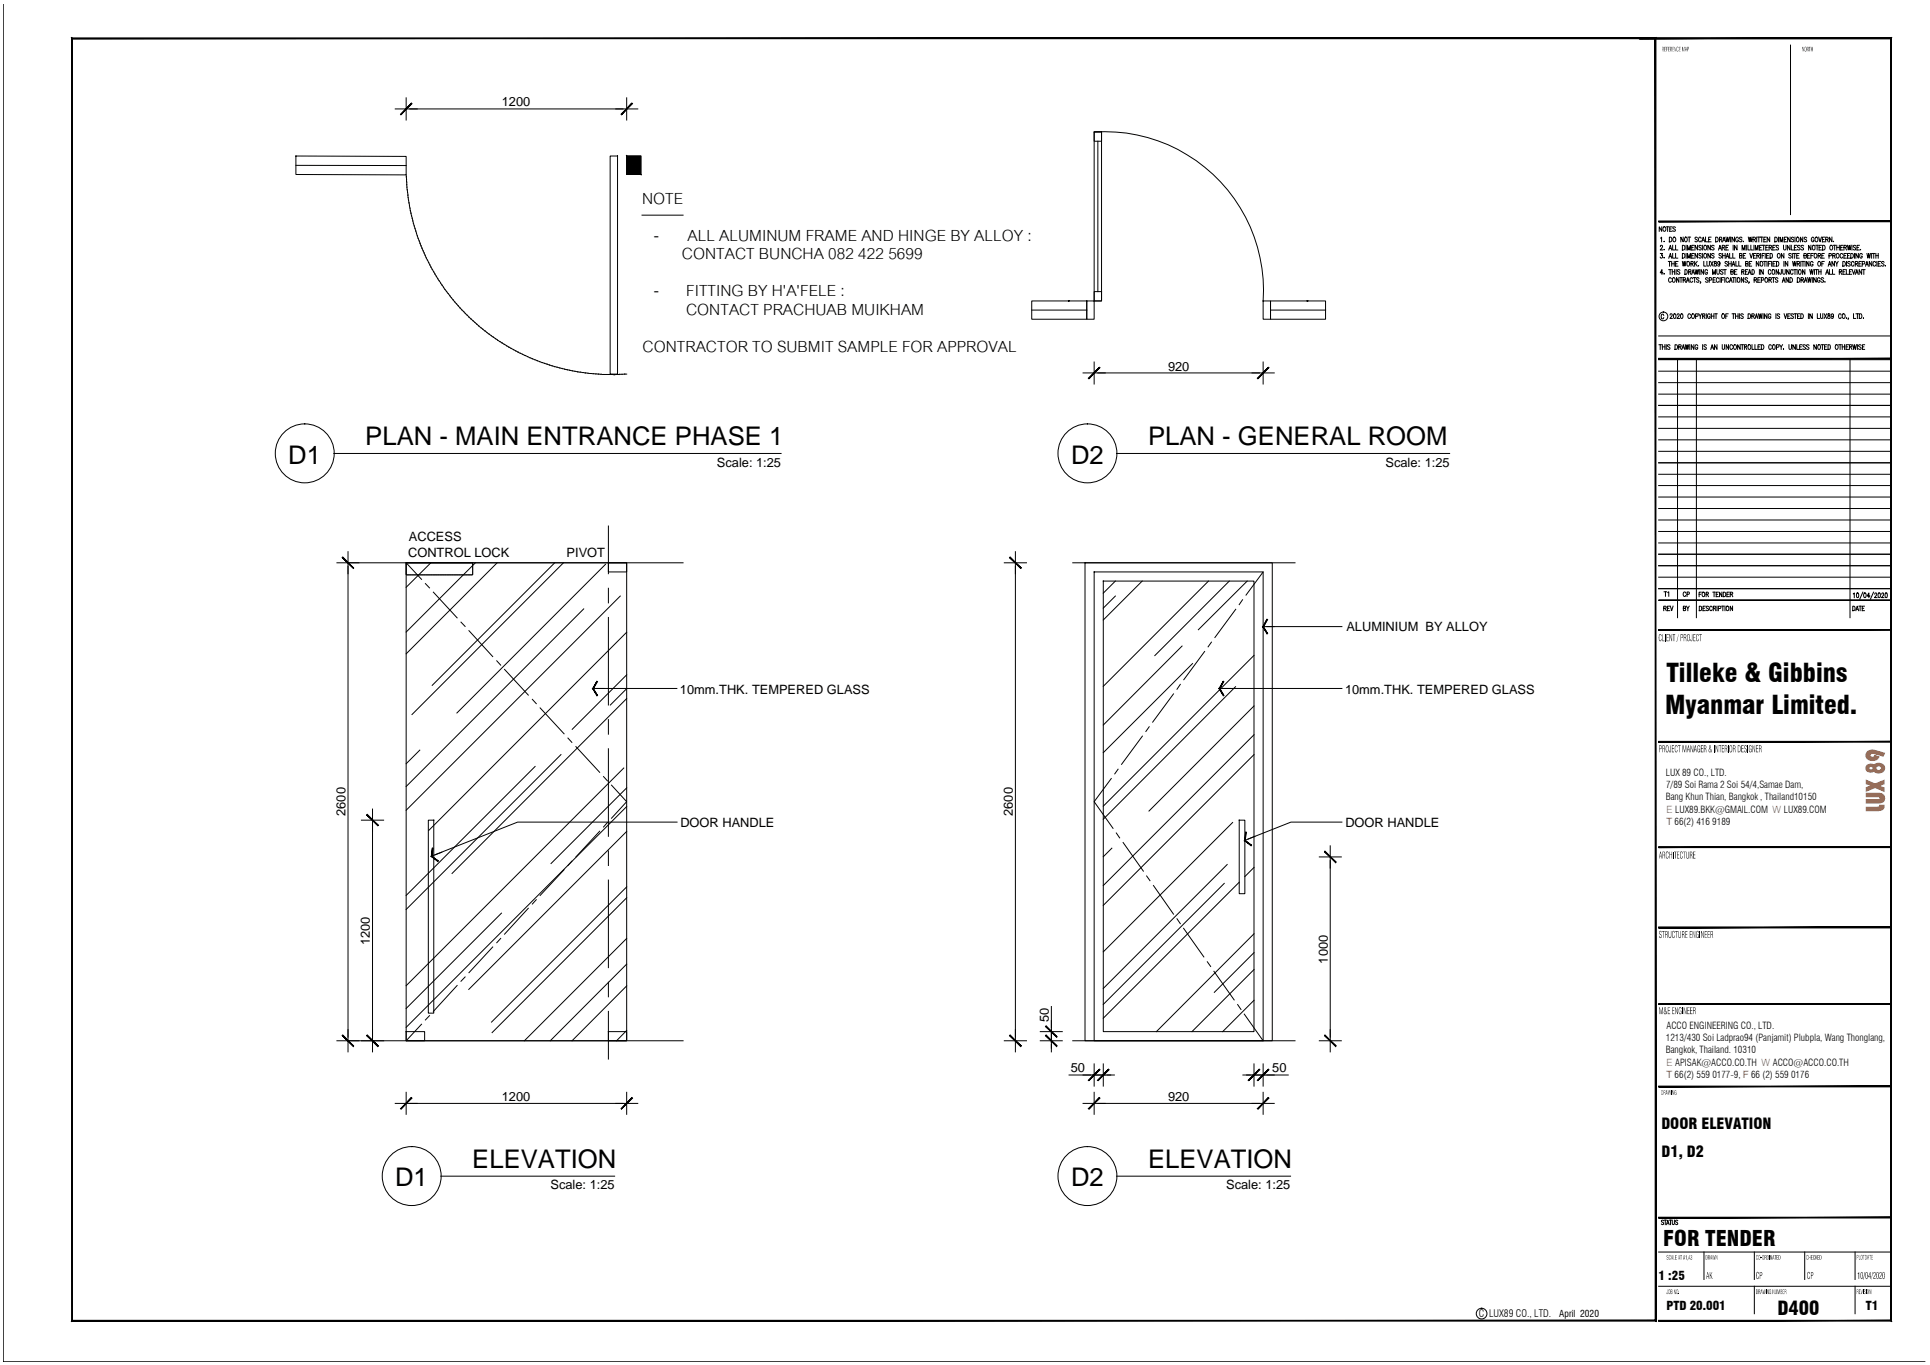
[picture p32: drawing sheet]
<svg xmlns="http://www.w3.org/2000/svg" width="420mm" height="297mm" viewBox="0 0 420 297" stroke-linecap="round" stroke-linejoin="round" font-family="sans-serif">
<defs><g id="words">
<g font-size="5.6">
<text x="62.8" y="100.9">D1</text>
<text x="79.5" y="96.8">PLAN - MAIN ENTRANCE PHASE 1</text>
<text x="233.2" y="100.9">D2</text>
<text x="249.9" y="96.8">PLAN - GENERAL ROOM</text>
<text x="362.8" y="148.3">Tilleke &amp; Gibbins</text>
<text x="362.5" y="155.4">Myanmar Limited.</text>
<text x="102.8" y="254.1">ELEVATION</text>
<text x="249.9" y="254.1">ELEVATION</text>
<text x="86" y="258.2">D1</text>
<text x="233.2" y="258.2">D2</text>
</g>
<g font-size="5.1">
<text x="139.8" y="44.3">NOTE</text>
<text x="142.4" y="52.4">-</text>
<text x="149.7" y="52.4">ALL ALUMINUM FRAME AND HINGE BY ALLOY :</text>
<text x="148.5" y="56.4">CONTACT BUNCHA 082 422 5699</text>
<text x="142.4" y="64.4">-</text>
<text x="149.4" y="64.4">FITTING BY H'A'FELE :</text>
<text x="149.4" y="68.5">CONTACT PRACHUAB MUIKHAM</text>
<text x="139.9" y="76.5">CONTRACTOR TO SUBMIT SAMPLE FOR APPROVAL</text>
</g>
<text font-size="4.7" x="362.1" y="271.1">FOR TENDER</text>
<text font-size="4.2" x="387" y="286.2">D400</text>
<g font-size="3.3">
<text x="361.7" y="245.6">DOOR ELEVATION</text>
<text x="361.7" y="251.8">D1, D2</text>
</g>
<g font-size="2.8">
<text x="109.2" y="23.2">1200</text>
<text x="254.3" y="80.6">920</text>
<text x="156.1" y="101.6">Scale: 1:25</text>
<text x="301.6" y="101.6">Scale: 1:25</text>
<text x="89" y="117.8">ACCESS</text>
<text x="88.8" y="121.2">CONTROL LOCK</text>
<text x="123.3" y="121.3">PIVOT</text>
<text x="293.1" y="137.4">ALUMINIUM BY ALLOY</text>
<text x="148" y="150.9">10mm.THK. TEMPERED GLASS</text>
<text x="292.8" y="150.9">10mm.THK. TEMPERED GLASS</text>
<text x="75.2" y="177.5" transform="rotate(-90 75.2 177.5)">2600</text>
<text x="148.1" y="180">DOOR HANDLE</text>
<text x="220.5" y="177.5" transform="rotate(-90 220.5 177.5)">2600</text>
<text x="292.9" y="180">DOOR HANDLE</text>
<text x="80.5" y="205.7" transform="rotate(-90 80.5 205.7)">1200</text>
<text x="289.1" y="209.7" transform="rotate(-90 289.1 209.7)">1000</text>
<text x="228.3" y="222.5" transform="rotate(-90 228.3 222.5)">50</text>
<text x="233.1" y="233.4">50</text>
<text x="277" y="233.4">50</text>
<text x="109.2" y="239.6">1200</text>
<text x="254.3" y="239.6">920</text>
<text x="119.8" y="258.8">Scale: 1:25</text>
<text x="266.9" y="258.8">Scale: 1:25</text>
</g>
<g font-size="2.7">
<text x="361" y="278.6">1 :25</text>
<text x="362.8" y="285.2">PTD 20.001</text>
<text x="406.2" y="285.2">T1</text>
</g>
<g font-size="2.2" fill="#f26722">
<text x="362.8" y="176.8">E LUX89.BKK@GMAIL.COM W LUX89.COM</text>
<text x="362.8" y="179.5">T 66(2) 416 9189</text>
<text x="362.8" y="231.9">E APISAK@ACCO.CO.TH W ACCO@ACCO.CO.TH</text>
<text x="362.8" y="234.5">T 66(2) 559 0177-9, F 66 (2) 559 0176</text>
</g>
<text font-size="2.2" x="321.9" y="286.7">C LUX89 CO., LTD.</text>
<g font-size="2.1">
<text x="362.7" y="168.9">LUX 89 CO., LTD.</text>
<text x="362.7" y="171.5">7/89 Soi Rama 2 Soi 54/4,Samae Dam,</text>
<text x="362.7" y="174.2">Bang Khun Thian, Bangkok , Thailand10150</text>
<text x="362.7" y="226.6">1213/430 Soi Ladprao94 (Panjamit) Plubpla, Wang Thonglang,</text>
<text x="362.8" y="223.9">ACCO ENGINEERING CO., LTD.</text>
<text x="362.7" y="229.2">Bangkok, Thailand. 10310</text>
<text x="339.5" y="286.6">April 2020</text>
</g>
</g></defs>
<!-- layer: A-DOOR -->
<g fill="none" stroke="#000" stroke-width=".22">
<path d="M64.4 34h24v4.1l-24-.1zM64.4 36h24M88.4 38.1l.1 .3M88.5 38.4v.1M88.5 38.6v.3M88.5 39v.1M88.5 39.2v.3M88.5 39.6h.1M88.5 39.7v.5M132.8 34h1.6v47.4h-1.6zM136.4 34h3.1v4h-3.1zM238.2 28.7h1.6v36.8h-1.6z"/>
<path d="M238.2 28.7a34.6 34.6 0 0 1 36.8 36.8M238.2 28.7h1.6v2h-1.6zM239 30.7v32.8M88.5 40.3l.1 .3M88.6 40.9l.1 .5M88.6 40.7v.1M88.7 41.4v.4M88.7 41.9h.1M88.8 42v.5M88.8 42.5v.4M88.8 43l.1 .1M88.9 43.1v.4"/>
<path d="M88.9 43.6h.1M89 43.7v.4M89.1 44.1v.1M89.1 44.2v.4M89.1 44.7h.1M89.1 44.8l.1 .4M89.2 45.3h.1M89.3 45.4v.4M89.4 45.9v.4M89.4 45.8v.1M89.5 46.4h.1M89.5 46.5l.1 .4"/>
<path d="M89.6 46.9v.1M89.6 47l.1 .4M89.7 47.5h.1M89.8 47.6l.1 .4M89.9 48v.1M89.9 48.2l.1 .3M90 48.6h.1M90 48.7l.2 .4M90.2 49.1v.1M90.2 49.3l.1 .3M90.3 49.7h.1M90.4 49.8l.1 .4"/>
<path d="M90.5 50.2v.1M90.5 50.3l.2 .4M90.7 50.8h.1M90.7 50.9l.1 .4M90.8 51.3l.1 .1M90.9 51.4l.1 .4M91 51.9h.1M91.1 52l.1 .3M91.3 52.4v.1M91.3 52.5l.2 .5M91.5 53l.2 .5M91.7 53.6l.1 .3"/>
<path d="M91.8 54l.3 .4M92.1 54.5v.1M92.1 54.7l.2 .3M92.3 55l.1 .1M92.4 55.2l.1 .3M92.6 55.5v.1M92.6 55.7l.1 .3M92.8 56.1h.1M92.8 56.2l.2 .4M93 56.6h.1M93.1 56.7l.2 .5M93.4 57.2l.1 .4"/>
<path d="M93.6 57.6v.1M93.6 57.7l.2 .4M93.8 58.1v.1M93.9 58.3l.2 .2M94.1 58.6v.1M94.2 58.7l.1 .4M94.4 59.1v.1M94.5 59.2l.1 .4M94.7 59.6h.1M94.7 59.7l.2 .3M95 60.1v.1M95 60.2l.2 .3"/>
<path d="M95.3 60.6h.1M95.3 60.7l.2 .3M95.6 61.1h.1M95.7 61.2l.2 .3M95.9 61.6h.1M96 61.6l.2 .4M96.2 62l.1 .1M96.3 62.1l.2 .3M96.5 62.5h.1M96.6 62.6l.2 .3M96.8 62.9l.1 .1M96.9 63.1l.3 .3"/>
<path d="M97.2 63.4v.1M97.3 63.5l.2 .3M97.6 63.9h.1M97.6 64l.3 .3M97.9 64.3v.1M98 64.4l.2 .3M98.2 64.8h.1M98.3 64.9l.3 .3M98.6 65.2l.1 .1M98.7 65.3l.3 .4M99 65.7l.3 .3M99.3 66.1h.1"/>
<path d="M99.4 66.2l.3 .3M99.7 66.5h.1M99.8 66.6l.3 .3M100.1 66.9v.1M100.2 67.1l.2 .2M100.5 67.4h.1M100.6 67.5l.3 .2M100.9 67.8h.1M101 67.9l.2 .3M101.3 68.2h.1M101.4 68.3l.2 .2M101.7 68.6h.1"/>
<path d="M101.8 68.7l.3 .3M102.1 69l.4 .3M102.5 69.4h.1M102.6 69.5l.3 .2M102.9 69.8h.1M103 69.9l.3 .2M103.4 70.1v.1M103.4 70.2l.3 .3M103.8 70.5v.1M103.9 70.6l.3 .3M104.2 70.9l.4 .3M104.7 71.3h.1"/>
<path d="M104.8 71.4l.3 .2M105.1 71.6v.1M105.2 71.7l.3 .3M105.6 72h.1M105.6 72.1l.4 .3M106.1 72.4l.3 .2M106.5 72.7h.1M106.5 72.8l.4 .2M106.9 73l.1 .1M107 73.1l.3 .2M107.4 73.4h.1M107.5 73.4l.3 .3"/>
<path d="M107.9 73.7h.1M107.9 73.7l.4 .3M108.3 74h.1M108.4 74.1l.3 .2M108.8 74.3h.1M108.9 74.4l.3 .2M109.3 74.6h.1M109.4 74.7l.3 .2M109.8 74.9v.1M109.9 75l.3 .2M110.3 75.2v.1M110.3 75.3l.4 .2"/>
<path d="M110.7 75.5l.1 .1M110.9 75.6l.3 .2M111.2 75.8h.1M111.4 75.9l.3 .1M111.7 76.1h.1M111.9 76.1l.3 .2M112.3 76.3v.1M112.4 76.4l.3 .2M112.8 76.6h.1M112.8 76.7l.4 .1M113.3 76.9h.1M113.4 76.9l.3 .2"/>
<path d="M113.8 77.1h.1M113.9 77.2l.9 .4M114.8 77.6h.1M114.9 77.6l.4 .2M115.3 77.9h.1M115.5 77.9l.3 .1M115.9 78.1h.1M116 78.1l.3 .1M116.4 78.3h.1M116.5 78.3l.4 .1M116.9 78.5h.1M117 78.5l.4 .2"/>
<path d="M117.5 78.7h.1M117.6 78.7l.3 .2M118 78.9h.1M118.1 78.9l.4 .1M118.5 79.1h.1M118.6 79.1l.4 .1M119.1 79.2h.1M119.2 79.3l.4 .1M119.6 79.4l.1 .1M119.7 79.5l.4 .1M120.2 79.6h.1M120.3 79.6l.3 .2"/>
<path d="M120.7 79.8h.1M120.8 79.8l.4 .1M121.3 79.9h.1M121.4 79.9l.3 .2M224.6 65.5h12v4h-12zM224.6 67.5h12M236.6 65.5h1.6v4h-1.6zM238.2 63.5h1.6v2h-1.6zM275 65.5h1.6v4h-1.6zM276.6 65.5h12v4h-12zM276.6 67.5h12M121.8 80.1h.1"/>
<path d="M121.9 80.1l.5 .1M122.5 80.2l.4 .1M122.9 80.3h.1M123 80.4h.4M123.5 80.5h.1M123.6 80.5l.4 .1M124 80.6h.1M124.1 80.6l.4 .1M124.6 80.7h.1M124.7 80.7l.4 .1M125.2 80.8h.1M125.3 80.8l.4 .1"/>
<path d="M125.7 80.9h.1M125.8 80.9l.4 .1M126.3 81h.1M126.4 81l.4 .1M126.9 81.1h.1M127 81.1l.4 .1M127.4 81.2h.5M128 81.2h.1M128.1 81.2l.4 .1M128.6 81.3h.5M129.1 81.3h.1M129.3 81.3l.3 .1"/>
<path d="M129.7 81.4h.1M129.8 81.4h.4M130.2 81.4h.6M130.8 81.4h.1M131 81.4l.3 .1M131.4 81.5h.5M132 81.5h.1M132.1 81.5h.9M133.1 81.5h.1M133.3 81.5h.3M134.2 81.5h-.5M134.3 81.5h.1"/>
<path d="M134.4 81.5h.4M135.3 81.4l-.5 .1M135.4 81.4h.1M135.9 81.4h-.4M136 81.4h.4M75.8 123.2v102.5M88.4 122.5h48v104h-48zM236.2 122.5h40.8v104h-40.8zM238.2 124.5h36.8v102h-36.8zM240.2 126.4h32.8v98.1h-32.8zM81.1 179.3v46.4M89.2 240.1h46.4"/>
</g>
<!-- layer: G-REFS -->
<g fill="none" stroke="#000" stroke-width=".22">
<path d="M72.7 98.7h97.3M243.1 98.7h72.5M96 255.9h37.8M243.1 255.9h37.9"/>
<circle cx="66.3" cy="98.7" r="6.4"/>
<circle cx="236.7" cy="98.7" r="6.4"/>
<circle cx="89.6" cy="255.9" r="6.4"/>
<circle cx="236.7" cy="255.9" r="6.4"/>
</g>
<!-- layer: A-FURN -->
<path d="M75.8 122.5h72.9M233.5 122.5h48.4M75.8 226.5h72.9M233.5 226.5h48.4" fill="none" stroke="#000" stroke-width=".22"/>
<!-- layer: WALL -->
<path d="M93.2 178.5h1.2v42h-1.2zM269.8 178.5h1.2v16h-1.2z" fill="none" stroke="#000" stroke-width=".22"/>
<!-- layer: D-ELEV-XFIN -->
<g fill="none" stroke="#000" stroke-width=".22">
<path d="M93.8 122.5l-5.4 5.3M103.5 122.5l-15.1 15M108.2 122.5l-19.8 19.8M120.8 122.5l-26.7 26.6M122.7 122.5l-33 33M127.1 132.5l-38.7 38.7M131.8 122.8l-32.3 32.4M135 129.7l-46.6 46.6M136.4 137.6l-43.1 43.1M242.8 129.7l-2.6 2.6M242.8 126.4l-2.6 2.7M248.7 126.4l-8.5 8.5"/>
<path d="M263.1 126.4l-22.9 23M267.6 126.4l-16.2 16.3M271.5 126.4l-10.6 10.6M136.4 149.9l-3.5 3.5M136.4 146.9l-11.8 11.8M136.4 152l-38 38.1M257.3 140.6l-17.1 17.2M259.6 144.4l-19.4 19.4M269 149.4l-28.8 28.9M273 142.6l-32.8 32.8M273 153.6l-22.9 22.9M273 159.9l-32.8 32.8"/>
<path d="M91.4 163.2l-3 3M116.5 166.8l-28.1 28.1M122.1 164.2l-33.7 33.7M135.8 167.1l-47.4 47.4M136.4 171.5l-16.4 16.4M136.4 175.5l-48 48.1M268.3 179l-28.1 28.1M273 164.2l-32.8 32.8M109.2 198.7l-20.8 20.8M136.4 193l-29.4 29.4M136.4 180.9l-34.3 34.4M136.4 195.4l-29.3 29.3"/>
<path d="M242 184.6l-1.8 1.8M266.5 192.2l-26.3 26.4M267.2 188.1l-27 27M269.8 192l-29.6 29.6M273 188.8l-2 2M136.4 214.5l-11.9 12M136.4 204.2l-22.2 22.3M136.4 209.8l-16.6 16.7M273 207.3l-8.6 8.6M273 211l-13.5 13.5M273 203.2l-21.3 21.3M273 217.7l-6.8 6.8"/>
<path d="M136.4 224.2l-2.2 2.3"/>
</g>
<!-- layer: A-DIMS -->
<path d="M89.2 23.7h46.4M239 81.2h35.2M221.1 123.2v102.5M289.6 187.3v38.4M228.9 219v4.7M228.9 227.3v.8M232.7 233.9h4.7M241 233.9h.8M271.4 233.9h.8M275.8 233.9h4.6M239 240.1h35.2" fill="none" stroke="#000" stroke-width=".22"/>
<!-- layer: 0 -->
<g fill="none" stroke="#000" stroke-width=".22">
<path d="M86 23.7h4.8M88.4 21.3v4.8M134.1 23.7h4.7M136.4 21.3v4.8M238.2 78.8v4.8M275 78.8v4.8M235.8 81.2h4.8M272.6 81.2h4.8M73.3 122.5h4.8M75.8 120.1v4.7M218.6 122.5h4.9M221.1 120.1v4.7"/>
<path d="M275 136.4h17.1M411.7 137.1v150.3M129.1 149.8h18.2M265.5 149.8h26.6M78.7 178.5h4.8M81.1 176.1v4.8M147.4 178.9h-34.7l-18 7.1M292.1 178.9h-11.1l-9.3 3.7M96.2 185.5l-2.2 .8M273.2 182l-2.2 .9M287.2 186.5h4.8M289.6 184.1v4.8"/>
<path d="M73.3 226.5h4.8M75.8 224.1v4.8M78.7 226.5h4.8M81.1 224.1v4.8M88.4 237.7v4.8M136.4 237.7v4.8M218.6 226.5h4.9M221.1 224.1v4.8M226.5 226.5h4.8M226.5 224.5h4.8M228.9 222.1v6.8M235.8 233.9h6.8"/>
<path d="M238.2 231.5v4.8M238.2 237.7v4.8M240.2 231.5v4.8M270.6 233.9h6.8M273 231.5v4.8M275 231.5v4.8M275 237.7v4.8M287.2 226.5h4.8M289.6 224.1v4.8M86 240.1h4.8M134.1 240.1h4.7M235.8 240.1h4.8"/>
<path d="M272.6 240.1h4.8"/>
</g>
<g fill="#000" stroke="#000" stroke-width=".22">
<path d="M89.6 22.4l-2.3 2.6 2.4-2.4zM89.6 22.4l-2.3 2.6-.1-.2z"/>
<path d="M137.6 22.4l-2.4 2.4 .1 .2zM137.6 22.4l.1 .2-2.4 2.4z"/>
<path d="M239.3 79.9l-2.2 2.5 2.4-2.4zM236.9 82.3l2.4-2.4-2.2 2.5z"/>
<path d="M273.7 82.3l.1 .1 2.3-2.5zM276.1 79.9l.2 .1-2.5 2.4z"/>
<path d="M74.5 121.3l2.4 2.4 .1-.1zM74.5 121.3l.1-.1 2.4 2.4z"/>
<path d="M219.8 121.3l2.4 2.4 .1-.1zM219.9 121.2l2.4 2.4-2.5-2.3z"/>
<path d="M274.9 136.4l.9 1.6 .2-.1zM274.9 136.4h.2l.9 1.5zM275.8 134.7l-.9 1.7h.2zM275.8 134.7l.2 .1-.9 1.6z"/>
<path d="M129 149.8l.9 1.6 .2-.1zM129 149.8h.2l.9 1.5zM129.9 148.3l-.9 1.5h.2zM129.9 148.3h.2l-.9 1.5z"/>
<path d="M265.4 149.8l.9 1.6 .1-.1zM265.4 149.8h.2l.8 1.5zM266.3 148.3l-.9 1.5h.2zM266.3 148.3h.1l-.8 1.5z"/>
<path d="M79.8 177.3l2.4 2.4 .2-.1zM79.8 177.3l.2-.1 2.4 2.4z"/>
<path d="M93.9 186.4l1.4 1.1 .1-.1zM93.9 186.4l.2-.1 1.3 1.1zM94.1 184.5l-.2 1.9 .2-.1zM94.1 184.5l.2 .1-.2 1.7z"/>
<path d="M270.9 182.9l1.5 1.2v-.2zM270.9 182.9l.2-.1 1.3 1.1zM271.2 181.1l-.3 1.8 .2-.1zM271.2 181.1h.1l-.2 1.7z"/>
<path d="M288.4 185.3l2.4 2.4 .1-.1zM288.4 185.2l2.5 2.4-2.5-2.3z"/>
<path d="M74.6 225.2l-.1 .1 2.5 2.3zM74.5 225.3l2.5 2.3-.1 .2z"/>
<path d="M80 225.2l-.2 .1 2.6 2.3zM79.8 225.3l2.6 2.3-.2 .2z"/>
<path d="M89.6 238.8l-2.3 2.5 2.4-2.3zM89.6 238.8l-2.3 2.5h-.1z"/>
<path d="M219.9 225.2l-.1 .1 2.5 2.3zM219.8 225.3l2.5 2.3-.1 .2z"/>
<path d="M227.6 223.4l2.5 2.2-2.4-2.4zM227.6 223.4l2.5 2.2-.1 .1z"/>
<path d="M227.6 225.3l2.4 2.5 .1-.2zM227.6 225.3l.1-.1 2.4 2.4z"/>
<path d="M236.9 235.1l.2 .1 2.2-2.5zM239.3 232.7l.2 .1-2.4 2.4z"/>
<path d="M239.3 238.8l-2.2 2.5 2.4-2.3zM239.3 238.8l-2.2 2.5h-.2z"/>
<path d="M241.3 232.7l-2.3 2.5 2.5-2.4zM241.3 232.7l-2.3 2.5-.1-.1z"/>
<path d="M271.7 235.1l.2 .1 2.2-2.5zM274.1 232.7l.2 .1-2.4 2.4z"/>
<path d="M276.1 232.7l-2.3 2.5 2.5-2.4zM276.1 232.7l-2.3 2.5-.1-.1z"/>
<path d="M288.4 225.2v.1l2.5 2.3zM288.4 225.3l2.5 2.3-.1 .2z"/>
<path d="M137.6 238.8l-2.4 2.5h.1zM137.6 238.8l.1 .2-2.4 2.3z"/>
<path d="M273.7 241.3h.1l2.3-2.5zM276.1 238.8l.2 .2-2.5 2.3z"/>
</g>
<!-- layer: 0_LA_04 -->
<path d="M136.4 34l3.1 4v-4zM136.4 34l3.1 4h-3.1z" fill="#000" stroke="#000" stroke-width=".22"/>
<!-- layer: D-ELEV-HIDD -->
<g fill="none" stroke="#000" stroke-width=".22">
<path d="M88.4 122.5l3.4 3.6M92.6 127l.9 .9M94.3 128.9l5.2 5.6M100.4 135.4l.8 .9M102.1 137.2l5.2 5.7M263.7 139.7l-.7 1.1M269 132.6l-4.5 6.1M270.5 130.5l-.7 1.1M275 124.5l-3.7 5M108.1 143.8l.9 .9M109.8 145.7l5.2 5.6M115.9 152.2l.8 .9"/>
<path d="M117.6 154.1l5.2 5.6M250.2 158.2l-.7 1M255.5 151l-4.6 6.1M256.9 148.9l-.7 1.1M262.2 141.8l-4.5 6.1M123.6 160.6l.9 .9M125.4 162.5l5.1 5.6M131.4 169l.8 .9M132.2 179l-.8 1M133.1 170.9l3.3 3.6-3.3 3.6M241.9 169.4l-3.7 5.1 4.1 5.8M243.4 167.4l-.7 1"/>
<path d="M248.7 160.2l-4.5 6.1M115 197.7l-5.2 5.6M116.7 195.8l-.8 .9M122.8 189.3l-5.2 5.6M124.5 187.4l-.9 .9M130.5 180.9l-5.1 5.6M243 181.3l.7 1M244.5 183.3l4.4 6.3M249.6 190.6l.7 1M251.1 192.7l4.4 6.2M256.2 199.9l.7 1.1M99.5 214.5l-5.2 5.6"/>
<path d="M101.2 212.6l-.8 .9M107.3 206.1l-5.2 5.6M109 204.2l-.9 .9M257.7 202l4.4 6.2M262.8 209.3l.8 1M264.3 211.4l4.4 6.2M269.4 218.6l.8 1.1M91.8 222.9l-3.4 3.6M93.5 221l-.9 1M270.9 220.7l4.1 5.8"/>
</g>
<!-- layer: D-DOOR -->
<path d="M132.4 114.5v10.3M132.4 128v3.2M132.4 134.4v19M132.4 156.6v3.2M132.4 162.9v19.1M132.4 185.2v3.1M132.4 191.5v19.1M132.4 213.7v3.2M132.4 220.1v10.4" fill="none" stroke="#000" stroke-width=".22"/>
<!-- layer: DOOR -->
<path d="M139.8 46.8h8.9" fill="none" stroke="#000" stroke-width=".22"/>
<!-- layer: D-ELEV-FINE -->
<g fill="none" stroke="#000" stroke-width=".22">
<path d="M88.4 125l.2 .1M88.4 122.7v.3M88.4 123.1v.3M88.4 123.4v.3M88.4 123.8v.3M88.4 124.2v.3M88.4 124.6v.3M88.6 122.5l-.2 .1M88.6 125.1h.2M88.6 122.5h.2M88.8 125.1h.3M88.8 122.5h.3"/>
<path d="M89.2 125.1h.3M89.2 122.5h.3M89.6 125.1h.3M89.6 122.5h.3M90 125.1h.3M90 122.5h.3M90.4 125.1h.3M90.4 122.5h.3M90.7 125.1h.3M90.7 122.5h.3M91.1 125.1h.3M91.1 122.5h.3"/>
<path d="M91.5 125.1h.3M91.5 122.5h.3M91.9 125.1h.3M91.9 122.5h.3M92.3 125.1h.3M92.3 122.5h.3M92.7 125.1h.2M92.7 122.5h.2M93 125.1h.3M93 122.5h.3M93.4 125.1h.3M93.4 122.5h.3"/>
<path d="M93.8 125.1h.3M93.8 122.5h.3M94.2 125.1h.3M94.2 122.5h.3M94.6 125.1h.3M94.6 122.5h.3M94.9 125.1h.3M94.9 122.5h.3M95.3 125.1h.3M95.3 122.5h.3M95.7 125.1h.3M95.7 122.5h.3"/>
<path d="M96.1 125.1h.3M96.1 122.5h.3M96.5 125.1h.3M96.5 122.5h.3M96.8 125.1h.3M96.8 122.5h.3M97.2 125.1h.3M97.2 122.5h.3M97.6 125.1h.3M97.6 122.5h.3M98 125.1h.3M98 122.5h.3"/>
<path d="M98.4 125.1h.3M98.4 122.5h.3M98.7 125.1h.3M98.7 122.5h.3M99.1 125.1h.3M99.1 122.5h.3M99.5 125.1h.3M99.5 122.5h.3M99.9 125.1h.3M99.9 122.5h.3M100.3 125.1h.3M100.3 122.5h.3"/>
<path d="M100.7 125.1h.3M100.7 122.5h.3M101 125.1h.3M101 122.5h.3M101.4 125.1h.3M101.4 122.5h.3M101.8 125.1h.3M101.8 122.5h.3M102.2 125.1h.3M102.2 122.5h.3M102.6 122.5h.3v.1M102.6 125.1h.1"/>
<path d="M102.9 125l-.2 .1M102.9 122.7v.3M102.9 123.1v.3M102.9 123.4v.3M102.9 123.8v.3M102.9 124.2v.3M102.9 124.6v.3M132.4 122.5h4v2h-4zM88.4 224.5h4v2h-4zM132.4 224.5h4v2h-4z"/>
</g>
<!-- layer: Xref-A3-PTD20.001|A-SHBD-LINE -->
<g fill="#000" stroke="#000" stroke-width=".22">
<path d="M15.6 8.3l.2 .1 344.7-.1zM15.8 8.4l344.7-.1-.2 .1zM360.3 8.4l.2 279.1v-279.2zM360.3 8.4l.2 279.1-.2-.2zM15.6 287.5h344.9l-.2-.2zM15.6 287.5l.2-.2h344.5zM15.6 8.3v279.2l.2-.2zM15.6 8.3l.2 .1v278.9z"/>
<path d="M356.9 8.3v.1l54.8-.1zM356.9 8.4l54.8-.1v.1z"/>
<path d="M356.9 8.3v.1l54.9-.1zM356.9 8.4l54.9-.1-.2 .1zM411.8 8.3l-.2 .1 .2 279.1zM411.6 8.4l.2 279.1-.2-.2zM361.1 287.5h50.7l-.2-.2zM361.1 287.3h50.5l-50.5 .2z"/>
<path d="M361.1 48.1v.2l50.6-.2zM361.1 48.3l50.6-.2v.2z"/>
<path d="M361.1 78v.1l50.6-.1zM361.1 78.1l50.6-.1v.1z"/>
<path d="M361.1 137v.2l50.6-.2zM361.1 137.2l50.6-.2v.2z"/>
<path d="M361.1 161.3v.2l50.6-.2zM361.1 161.5l50.6-.2v.2z"/>
<path d="M361.1 264.9v.1l50.6-.1zM361.1 265l50.6-.1v.1z"/>
</g>
<!-- layer: Xref-A3-PTD20.001|A-TTLB-NOTE -->
<g fill="none" stroke="#000" stroke-width=".22">
<path d="M389.8 9.8v36.9M361.5 55.2h.4l-.2 .3a.3 .3 0 0 1 .2 .5 .3 .3 0 0 1-.5 0M361.5 53.6l.1-.2 .3 .1-.1 .4-.4 .5h.5M361.5 51.8l.2-.2v1M361.8 49.4v.9l-.6-.9v.9M362 59.4h-.6l.4-.7v1M362.1 49.5l.2-.1a.47 .47 0 0 1 .4 .5 .47 .47 0 0 1-.5 .4l-.2-.3zM362.3 56h.1M362.3 54.3h.1M362.3 52.5h.1M362.3 59.6v.1zM362.8 49.4h.5"/>
<path d="M363 49.4v.9M363.2 56.9h.5M363.3 56.2l.3-1 .3 1M363.3 54.4l.3-1 .3 1M363.3 58.7h.5M363.4 51.6a.51 .51 0 0 1 .6 .5 .51 .51 0 0 1-.6 .5zM363.4 55.8h.4M363.4 54.1h.4M363.5 56.9v1M363.5 49.8h.3M363.6 58.7v1M363.9 56.9v1"/>
<path d="M363.9 57.4h.6M364 49.4h-.5v.9h.5M364.1 58.7v1M364.1 59.1h.5M364.1 55.2v1h.5M364.1 53.4v1h.5M364.3 51.6h.1a.49 .49 0 0 1 .4 .5 .49 .49 0 0 1-.5 .5l-.1-.4zM364.5 56.9v1M364.6 58.7v1M364.7 49.5a.27 .27 0 0 0-.4-.2 .27 .27 0 0 0 0 .4l.3 .2a.27 .27 0 0 1 .1 .4 .27 .27 0 0 1-.4 0l-.1-.1M364.8 55.2v1h.4M364.8 53.4v1h.4"/>
<path d="M364.8 57.4h.3M364.9 58.7v1M365.3 56.9h-.5v1h.5M365.7 58.8a.27 .27 0 0 0-.4-.2 .27 .27 0 0 0-.1 .5l.3 .1a.28 .28 0 0 1 .1 .5 .28 .28 0 0 1-.4-.2M366.3 56.9l.1 1 .2-1 .2 1 .2-1M366.3 55.2a.51 .51 0 0 1 .5 .5 .51 .51 0 0 1-.5 .5zM366.3 53.4a.51 .51 0 0 1 .5 .5 .51 .51 0 0 1-.5 .5zM366.4 51.6v1l-.5-1v1M366.8 58.7a.51 .51 0 0 1 .5 .5 .51 .51 0 0 1-.5 .5zM366.8 51.6h.1a.49 .49 0 0 1 .4 .5 .49 .49 0 0 1-.5 .5l-.1-.4zM367.1 53.4v1M367.1 55.2v1"/>
<path d="M367.4 56.9a.49 .49 0 0 1 .4 .5 .49 .49 0 0 1-.4 .5l-.2-.4zM367.4 56.2v-1l.3 1 .3-1v1M367.4 54.4v-1l.3 1 .3-1v1M367.5 51.6h.5M367.6 59.1h.5v-.3l-.5-.1v1M367.7 51.6v1M367.9 59.1l.2 .6M368.1 57.4l.5-.1v-.4h-.5v1M368.3 59.7l.3-1 .3 1M368.3 55.6h.3M368.3 53.8h.3M368.4 57.4l.2 .5"/>
<path d="M368.4 59.4h.4M368.8 55.2h-.5v1h.5M368.8 53.4h-.5v1h.5M368.9 56.9v1M369 58.7l.2 1 .2-1 .2 1 .2-1M369.1 57.3l.4 .6M369.5 56.9l-.6 .7M369.5 51.8l-.2-.2h-.3v.3l.5 .3v.3l-.2 .1-.3-.1M369.6 55.2v1l-.6-1v1M369.6 53.4v1l-.6-1v1M369.8 57.8h.1M370 58.7v1"/>
<path d="M370.3 51.9a.29 .29 0 0 0-.3-.3 .29 .29 0 0 0-.2 .4l.1 .6h.2l.2-.2M370.4 55.3l-.2-.1-.3 .1v.2l.4 .2a.28 .28 0 0 1 0 .4 .28 .28 0 0 1-.4-.1M370.4 53.5l-.2-.1-.3 .1v.3l.4 .2v.4l-.4-.1M370.5 52.6l.3-1 .3 1M370.6 52.3h.4M370.7 53.4v1M370.7 55.2v1M370.9 58.7v1l-.6-1v1M370.9 56.9v1h.5M371 55.3l.1-.1a.49 .49 0 0 1 .5 .5 .49 .49 0 0 1-.4 .5l-.3-.4zM371 53.5l.2-.1a.49 .49 0 0 1 .4 .5 .49 .49 0 0 1-.5 .5l-.2-.4zM371.3 51.6v1h.5"/>
<path d="M371.6 56.9v.7l.2 .3 .3-.1v-.9M371.7 58.9a.29 .29 0 0 0-.3-.2 .29 .29 0 0 0-.2 .4v.2a.29 .29 0 0 0 .2 .4 .29 .29 0 0 0 .3-.4h-.2M372 52.1h.3M372.3 55.2v1l-.5-1v1M372.3 53.4v1l-.5-1v1M372.4 56.9l.5 1M372.5 51.6h-.5v1h.5M372.8 59.7v-1l.3 1 .4-1v1M372.9 56.9l-.5 1M373.2 55.3l-.2-.1-.4 .1 .1 .2 .4 .2a.28 .28 0 0 1-.1 .4 .28 .28 0 0 1-.4-.1M373.2 53.5l-.2-.1-.4 .1v.2l.6 .4-.2 .3-.4-.1M373.2 56.9v.3a.54 .54 0 0 1 .4 .7h-.1a.35 .35 0 0 1-.3-.4 .35 .35 0 0 1 .4-.3v-.3z"/>
<path d="M373.5 51.6a.51 .51 0 0 1 .6 .5 .51 .51 0 0 1-.6 .5zM373.7 58.7v.7l.3 .3 .3-.2v-.8M374.1 54.4l.3-1 .4 1M374.3 54.1h.3M374.3 52.1h.5v-.5h-.5v1M374.4 57.2l-.1 .3a.3 .3 0 0 1-.4-.3 .3 .3 0 0 1 .4-.3v1l-.3-.1M374.6 52.1l.2 .5M374.8 55.3l-.2-.1-.4 .1 .1 .3 .4 .1a.28 .28 0 0 1-.1 .4 .28 .28 0 0 1-.4-.1M374.9 53.8h.5v-.3l-.5-.1v1M375 52.6l.3-1 .4 1M375 55.6h.6M375 55.2v1"/>
<path d="M375.1 58.8a.27 .27 0 0 0-.4-.2 .27 .27 0 0 0-.1 .5l.3 .1a.28 .28 0 0 1 .1 .5 .28 .28 0 0 1-.4-.2M375.1 52.3h.4M375.2 53.8l.3 .6M375.2 58.7h.6M375.5 58.7v1M375.6 55.2v1M375.7 56.2l.4-1 .3 1M375.7 51.6l.2 1 .2-1 .2 1 .2-1M375.7 53.8h.4M375.9 55.8h.3M376.1 57.1l-.5-.2v.3l.4 .3 .1 .3-.2 .1-.4-.1M376.2 53.4h-.5v1h.5"/>
<path d="M376.3 57.4h.6M376.3 56.9v1M376.5 55.2v1h.5M376.8 51.6v1M376.8 59.1h.5v-.3l-.5-.1v1l.5-.1v-.2l-.2-.3M376.9 56.9v1M377 57.9l.4-1 .3 1M377.2 57.6h.4M377.2 55.2v1h.5M377.3 53.4v1M377.6 51.6v1l-.6-1v1M377.6 59.1h.3"/>
<path d="M377.9 56.9v1h.4M378.1 58.7h-.5v1h.5M378.1 53.4v1l-.5-1v1M378.4 51.9a.3 .3 0 0 0-.3-.3 .3 .3 0 0 0-.2 .4v.2a.31 .31 0 0 0 .2 .4 .31 .31 0 0 0 .3-.2v-.2h-.1M378.5 56.9v1h.5M378.7 55.6h.5v-.4h-.5v1l.5-.2v-.3l-.2-.1M379.2 59.1h.4v-.4h-.4v1M379.2 51.8l-.2-.2h-.3v.4l.5 .2v.3l-.2 .1-.3-.1M379.3 54.4v-1l.3 1 .3-1v1M379.4 59.1l.3 .6M379.5 52.5h.1M379.5 55.6h.3"/>
<path d="M380 59.1h.3M380 57.4l.5-.1v-.3l-.1-.1h-.4v1l.5-.1 .1-.2-.2-.2M380 55.2h-.5v1h.5M380.2 53.4v1M380.5 58.7h-.5v1h.5M380.5 53.4v1h.4M380.6 59.7l.3-1 .3 1M380.6 51.6l.2 1 .2-1 .2 1 .2-1M380.7 59.4h.4M380.8 57.4h.3M380.9 55.2l.3 1 .3-1M381.2 53.4v1h.4"/>
<path d="M381.3 56.9h-.5v1h.5M381.4 58.7a.51 .51 0 0 1 .5 .5 .51 .51 0 0 1-.5 .5zM381.6 52.1h.5v-.5h-.5v1M381.7 55.6h.3M381.8 53.4v1M381.9 52.1l.3 .5M382.1 54.4v-1l.3 1 .3-1v1M382.3 55.2h-.6v1h.6M382.4 51.6v1M382.5 55.6h.4l.1-.4h-.5v1M382.6 51.6h1.2M382.7 55.6l.3 .6"/>
<path d="M382.9 56.9v1l-.6-1v1M382.9 51.6v1M383 58.7v1M383.1 53.8h.3M383.3 55.2v1M383.3 56.9h.1a.49 .49 0 0 1 .4 .5 .49 .49 0 0 1-.5 .5l-.1-.2zM383.5 51.6v1M383.6 53.4h-.5v1h.5M383.6 55.6h.3M383.7 53.4h.5M383.9 58.7v1l-.6-1v1M383.9 56.9h.6"/>
<path d="M383.9 53.4v1M384 52.1h.3M384.1 55.2h-.5v1M384.2 56.9v1M384.3 55.2v1M384.4 53.8h.3M384.5 51.6h-.5v1h.5M384.6 55.6h.3M384.7 56.9v1M384.9 53.4h-.5v1h.5M385 57.4h.3M385.1 55.2h-.5v1h.5"/>
<path d="M385.1 53.8h.5v-.3l-.5-.1v1M385.3 51.6v1l-.6-1v1M385.3 55.2a.51 .51 0 0 1 .6 .5 .51 .51 0 0 1-.6 .5zM385.4 53.8l.3 .6M385.5 56.9h-.5v1M385.5 58.9a.29 .29 0 0 0-.3-.2 .29 .29 0 0 0-.2 .4v.2a.29 .29 0 0 0 .2 .4 .29 .29 0 0 0 .3-.3M385.7 56.9v1M385.8 58.8l.2-.1a.49 .49 0 0 1 .4 .5 .49 .49 0 0 1-.5 .4zM385.9 53.8h.4M386 57.4h.3M386.4 51.6a.51 .51 0 0 1 .5 .5 .51 .51 0 0 1-.5 .5zM386.4 53.4h-.5v1h.5"/>
<path d="M386.5 56.9h-.5v1h.5M386.7 56.9a.51 .51 0 0 1 .6 .5 .51 .51 0 0 1-.6 .5zM387 55.3l.1-.1a.49 .49 0 0 1 .5 .5 .49 .49 0 0 1-.4 .5l-.3-.4zM387.2 58.7v1l-.5-1v1M387.2 53.5l-.5-.1v.4l.5 .2v.3l-.2 .1-.3-.1M387.2 51.6v1M387.5 52.6v-1l.3 1 .3-1v1M387.8 58.7l-.1 .9h-.2l-.1-.2M388.1 58.7v.7l.3 .3 .2-.3v-.7M388.3 53.4v.7l.2 .3 .3-.1v-.9M388.4 55.2v1l-.6-1v1M388.4 56.9v1"/>
<path d="M388.4 52.1h.3M388.9 51.6h-.5v1h.5M389.2 56.9v1l-.6-1v1M389.5 58.7v1l-.6-1v1M389.7 53.4v1l-.6-1v1M389.7 51.6v1l-.5-1v1M390 55.3l-.2-.1-.4 .1 .1 .2 .4 .2a.28 .28 0 0 1-.1 .4 .28 .28 0 0 1-.4-.1M390 53.4v1h.4M390.3 56.9l.1 1 .2-1 .2 1 .2-1M390.3 55.2v1M390.3 58.9a.29 .29 0 0 0-.3-.2 .29 .29 0 0 0-.2 .4v.2a.29 .29 0 0 0 .2 .4 .29 .29 0 0 0 .3-.3M390.4 55.2h.6"/>
<path d="M390.5 51.8l-.2-.2-.3 .2 .4 .4a.28 .28 0 0 1 0 .4 .28 .28 0 0 1-.4-.1M390.5 58.7h.6M390.6 53.8h.3M390.7 55.2v1M390.8 51.6v1M390.8 58.7v1M391.1 53.4h-.5v1h.5M391.1 55.6h.4M391.2 51.7l.1-.1a.49 .49 0 0 1 .4 .5 .49 .49 0 0 1-.5 .5l-.1-.4zM391.2 57.4h.4l.1-.4-.5-.1v1M391.2 58.7v1M391.5 57.4l.3 .5"/>
<path d="M391.6 58.8l.1-.1a.49 .49 0 0 1 .4 .5 .49 .49 0 0 1-.4 .4zM391.7 55.2h-.6v1h.6M391.9 53.5a.27 .27 0 0 0-.4-.1 .27 .27 0 0 0-.1 .4l.4 .2a.28 .28 0 0 1-.1 .4 .28 .28 0 0 1-.4-.1M392 56.9v1M392.2 56.9h.6M392.5 51.6v1l-.5-1v1M392.5 56.9v1M392.6 53.5l-.1-.1-.4 .1v.2l.5 .4-.1 .3-.4-.1M392.7 55.6h.5v-.4h-.5v1l.5-.2v-.3l-.1-.1M392.9 58.7v1l-.5-1v1M393 56.9v1M393.3 51.8l-.2-.2-.3 .2 .5 .5-.2 .3-.3-.1"/>
<path d="M393.5 55.6h.3M393.8 56.9v1l-.5-1v1M394 58.7l.2 1 .2-1 .2 1 .1-1M394 55.2h-.5v1h.5M394.2 53.4v1l-.5-1v1M394.2 55.6h.4M394.6 53.5l.1-.1a.49 .49 0 0 1 .4 .5 .49 .49 0 0 1-.4 .5l-.2-.4zM394.7 57.2a.3 .3 0 0 0-.4-.3 .3 .3 0 0 0-.2 .4v.2a.31 .31 0 0 0 .3 .4 .31 .31 0 0 0 .3-.4h-.2M394.7 55.2h-.5v1M394.9 51.9a.3 .3 0 0 0-.3-.3 .3 .3 0 0 0-.3 .4v.2a.31 .31 0 0 0 .2 .4 .31 .31 0 0 0 .4-.2v-.2h-.2M395 55.3l.1-.1a.49 .49 0 0 1 .5 .5 .49 .49 0 0 1-.5 .5l-.2-.4zM395 58.7v1"/>
<path d="M395.2 58.7h.5M395.3 51.7l.1-.1a.49 .49 0 0 1 .4 .5 .49 .49 0 0 1-.5 .5l-.2-.4zM395.3 53.4h.5M395.5 58.7v1M395.6 53.4v1M395.8 55.6h.5v-.4h-.5v1M395.9 56.9h.1a.49 .49 0 0 1 .4 .5 .49 .49 0 0 1-.5 .5l-.2-.4zM395.9 51.6l.3 1 .3-1M395.9 59.1h.5M395.9 58.7v1M396 53.8h.4M396.1 55.6l.3 .6"/>
<path d="M396.4 58.7v1M396.5 53.4h-.5v1h.5M396.6 57.4h.3M396.6 55.6h.3M396.7 52.1h.3M396.8 53.4a.51 .51 0 0 1 .5 .5 .51 .51 0 0 1-.5 .5zM397.1 56.9h-.5v1M397.1 55.2h-.5v1h.5M397.2 51.6h-.5v1h.5M397.5 59.7l.3-1 .3 1M397.5 52.1h.4l.1-.4-.5-.1v1M397.6 59.4h.4"/>
<path d="M397.7 52.1l.3 .5M398 57.9l.3-1 .3 1M398.1 57.6h.4M398.2 55.7l.4-.1 .1-.4h-.5v1M398.3 58.7v1h.4M398.4 53.5l.2-.1a.49 .49 0 0 1 .4 .5 .49 .49 0 0 1-.5 .5l-.2-.4zM398.8 51.6v1l-.5-1v1M398.9 58.7v1h.5M399 55.6h.4l.1-.4h-.5v1M399.1 52.5h.1M399.1 53.4h.6M399.2 55.6l.3 .6"/>
<path d="M399.4 56.9v1l-.6-1v1M399.4 53.4v1M399.6 56.9l.3 .5v.5M399.9 53.8h.5M399.9 53.4v1M399.9 55.2a.49 .49 0 0 1 .5 .5 .49 .49 0 0 1-.4 .5 .66 .66 0 0 1-.1-1zM400.2 56.9l-.3 .5M400.4 59.1h.5v-.4h-.5v1M400.4 53.4v1M400.7 59.1l.2 .6M400.7 53.8h.3M401.2 56.9a.51 .51 0 0 1 .5 .5 .51 .51 0 0 1-.5 .5z"/>
<path d="M401.2 55.4a.31 .31 0 0 0-.4-.2 .31 .31 0 0 0-.2 .3v.3a.31 .31 0 0 0 .2 .4 .31 .31 0 0 0 .4-.3M401.2 53.4h-.5v1h.5M401.2 59.1h.3M401.4 53.8h.5v-.3l-.5-.1v1M401.4 55.6h.4M401.7 58.7h-.5v1h.5M401.7 53.8l.3 .6M401.9 58.7v1h.5M401.9 55.2h-.5v1h.5M402 56.9v1M402.2 53.4l.2 1 .2-1 .1 1 .3-1M402.2 55.6h.3"/>
<path d="M402.6 59.1h.3M402.7 55.2h-.5v1h.5M402.8 57.1l-.2-.2h-.3v.3l.4 .3 .1 .3-.2 .1-.4-.1M402.9 55.2a.51 .51 0 0 1 .6 .5 .51 .51 0 0 1-.6 .5zM403.1 58.7h-.5v1h.5M403.2 53.4v1M403.2 58.7l.3 1 .3-1M403.6 57.2a.29 .29 0 0 0-.4-.3 .29 .29 0 0 0-.2 .4v.2a.29 .29 0 0 0 .2 .4 .29 .29 0 0 0 .4-.2M403.7 55.2v1M403.9 57.4l.5-.1v-.3l-.5-.1v1M403.9 59.7l.3-1 .3 1M404 53.5l-.2-.1-.3 .1v.3l.5 .2-.1 .4-.4-.1"/>
<path d="M404 59.4h.4M404.1 57.4l.3 .5M404.3 53.8h.3M404.6 55.2v1l-.6-1v1M404.7 57.4h.3M404.8 53.4h-.5v1h.5M405 54.3h.1M405.2 56.9h-.5v1h.5M405.3 58.7v1l-.6-1v1M405.4 57.4h.5v-.5h-.5v1M405.4 55.4l-.2-.2a.52 .52 0 0 0-.4 .5 .52 .52 0 0 0 .4 .5l.2-.3v-.1h-.2M405.5 58.7h.5"/>
<path d="M405.8 58.7v1M406.1 57.9l.3-1 .3 1M406.2 57.6h.4M406.4 55.2l.2 1 .2-1 .2 1 .2-1M407.4 55.2v1M407.5 56.9v1l-.6-1v1M407.6 55.2h.6M407.9 55.2v1M408.3 57.2a.3 .3 0 0 0-.3-.3 .3 .3 0 0 0-.3 .4v.2a.3 .3 0 0 0 .3 .4 .3 .3 0 0 0 .3-.2M408.4 55.6h.5M408.4 55.2v1M408.6 56.9v1"/>
<path d="M408.9 57.4h.3M408.9 55.2v1M409.4 56.9h-.5v1h.5M410.2 57.1l-.5-.2-.1 .3 .5 .3 .1 .3-.3 .1-.3-.1M410.4 57.8h.1M361.1 73.1h50.6M361.2 75h.5M361.4 75v1M361.9 75v1M361.9 75.5h.5M362.2 68.6a.29 .29 0 0 0-.4-.2 .29 .29 0 0 0-.2 .3v.3a.29 .29 0 0 0 .2 .4 .29 .29 0 0 0 .4-.3M362.4 75v1"/>
<path d="M362.7 75v1M363.5 75.1l-.1-.1-.4 .1v.3l.5 .3-.1 .3-.4-.1M363.6 68.5v-.2h.4l.1 .3-.6 .7h.6M363.8 60.7a.31 .31 0 0 0-.3-.3 .31 .31 0 0 0-.3 .4v.2a.31 .31 0 0 0 .3 .4 .31 .31 0 0 0 .3-.2M364.1 60.6l.1-.1a.46 .46 0 0 1 .5 .2 .46 .46 0 0 1-.1 .6l-.1 .1a.5 .5 0 0 1-.5-.3 .5 .5 0 0 1 .1-.5zM364.4 68.3a.5 .5 0 0 1 .5 .4 .5 .5 0 0 1-.3 .6l-.3-.2zM364.6 75a.51 .51 0 0 1 .6 .5 .51 .51 0 0 1-.6 .5zM365.1 68.5a.24 .24 0 0 1 .3-.2 .24 .24 0 0 1 .1 .4l-.4 .6h.5M365.2 78.2v56.2M365.4 75.5l.5-.1 .1-.3-.6-.1v1M365.5 60.4v1l-.5-1v1M365.7 60.4h.6"/>
<path d="M365.7 75.5l.3 .5M366 68.3a.51 .51 0 0 1 .5 .4 .51 .51 0 0 1-.3 .6l-.3-.2zM366 60.4v1M366.1 76l.4-1 .3 1M366.3 75.7h.3M366.4 60.9h.5v-.4l-.5-.1v1M366.7 60.9l.3 .5M366.9 75l.2 1 .2-1 .1 1 .3-1M367.1 61.4l.3-1 .3 1M367.2 61.1h.4M367.9 75v1M368 68.5a.3 .3 0 0 0-.3-.2 .3 .3 0 0 0-.3 .4v.2a.3 .3 0 0 0 .3 .4 .3 .3 0 0 0 .3-.3"/>
<path d="M368.4 68.3h.1a.49 .49 0 0 1 .4 .5 .49 .49 0 0 1-.5 .5l-.2-.4zM368.5 60.7a.31 .31 0 0 0-.4-.3 .31 .31 0 0 0-.2 .4l.2 .6 .4-.2M368.6 60.4h.6M368.8 75v1l-.6-1v1M368.9 60.4v1M369.1 68.8h.5v-.5h-.5v1M369.3 78.1v56.3M369.6 75.3a.3 .3 0 0 0-.4-.3 .3 .3 0 0 0-.2 .4v.2a.31 .31 0 0 0 .3 .4 .31 .31 0 0 0 .3-.4h-.2M369.8 68.3l.3 .5v.5M369.9 60.6l-.2-.2-.3 .1v.3l.5 .2v.3l-.2 .1-.4-.1M370.2 61.4l-.1 .2M370.4 68.3l-.3 .5"/>
<path d="M370.7 68.8l.4-.1v-.4h-.4v1M370.7 75v1M370.9 68.8l.3 .5M371.5 75.1h-.5v.3l.4 .2 .1 .3-.2 .1-.3-.1M371.5 68.3v1M371.8 60.6l-.2-.2-.3 .2 .1 .2 .3 .2a.27 .27 0 0 1 .1 .4 .27 .27 0 0 1-.4 0l-.1-.1M372.1 61l.5-.1-.1-.5h-.4v1M372.3 68.5a.3 .3 0 0 0-.4-.2 .3 .3 0 0 0-.2 .4v.2a.31 .31 0 0 0 .3 .4 .31 .31 0 0 0 .3-.4h-.2M372.4 76l.3-1 .4 1M372.6 75.7h.3M372.6 68.3v1M372.6 68.8h.5"/>
<path d="M372.9 60.9h.3M373.1 68.3v1M373.3 68.3h.5M373.4 60.4h-.5v1h.5M373.6 68.3v1M373.8 75v1l-.6-1v1M374.2 60.7a.31 .31 0 0 0-.4-.3 .31 .31 0 0 0-.2 .4l.2 .6 .4-.2M374.5 60.4v1M374.8 60.9h.3M374.9 75v.9l.2 .1 .3-.1v-.9M375 68.3h.1a.49 .49 0 0 1 .4 .5 .49 .49 0 0 1-.5 .5l-.2-.4zM375.3 60.4h-.5v1"/>
<path d="M375.5 60.4v1M375.7 68.8h.3M376.2 68.3h-.5v1M376.3 75v1l-.5-1v1M376.3 60.7a.31 .31 0 0 0-.4-.3 .31 .31 0 0 0-.2 .4v.2a.31 .31 0 0 0 .3 .4 .31 .31 0 0 0 .3-.2M376.5 61.4l.3-1 .3 1M376.6 61.1h.4M377.1 68.3h.5M377.2 75.3a.3 .3 0 0 0-.4-.3 .3 .3 0 0 0-.2 .4v.2a.3 .3 0 0 0 .2 .4 .3 .3 0 0 0 .4-.2M377.2 60.4h.5M377.3 68.3v1M377.4 60.4v1"/>
<path d="M377.5 75.1l.1-.1a.49 .49 0 0 1 .4 .5 .49 .49 0 0 1-.4 .5l-.2-.4zM377.8 68.8h.6M377.8 68.3v1M377.9 60.4v1M378.4 68.3v1M378.4 60.4a.49 .49 0 0 1 .4 .5 .49 .49 0 0 1-.5 .5 .77 .77 0 0 1 .1-1zM378.7 68.3v1M378.8 75v1l-.5-1v1M379 75h.5M379.3 75v1M379.5 68.5l-.5-.2v.3l.5 .3v.3l-.2 .1-.3-.1M379.6 60.4v1l-.5-1v1"/>
<path d="M379.8 75.5l.4-.1 .1-.3-.5-.1v1M380 75.5l.3 .5M380.4 60.6l-.2-.2-.3 .2 .1 .2 .4 .4-.2 .2-.3-.1M380.6 68.3a.51 .51 0 0 1 .5 .5 .51 .51 0 0 1-.5 .5zM380.6 75.1l.1-.1a.49 .49 0 0 1 .5 .5 .49 .49 0 0 1-.5 .5l-.2-.4zM380.8 61.4l-.1 .2M381.4 68.8h.3l.2-.2-.1-.3h-.4v1M381.4 75v1h.5M381.7 68.8l.2 .5M381.9 60.9h.4l.1-.4-.5-.1v1M382 75v1h.5M382.1 69.3l.3-1 .3 1"/>
<path d="M382.2 60.9l.2 .5M382.2 69h.4M382.7 60.9h.3M382.7 75.5h.3M382.8 68.3l.2 1 .2-1 .2 1 .2-1M383.2 60.4h-.5v1h.5M383.2 75h-.5v1h.5M383.4 61l.5-.1v-.4l-.5-.1v1M383.4 75a.51 .51 0 0 1 .6 .5 .51 .51 0 0 1-.6 .5zM383.8 68.3v1M384.3 60.6l.1-.1a.48 .48 0 0 1 .5 .4 .48 .48 0 0 1-.3 .5 .51 .51 0 0 1-.3-.8zM384.7 68.3v1l-.6-1v1"/>
<path d="M385.1 60.9h.5v-.4l-.5-.1v1M385.3 60.9l.3 .5M385.5 68.5a.3 .3 0 0 0-.3-.2 .3 .3 0 0 0-.3 .4v.2a.31 .31 0 0 0 .3 .4 .31 .31 0 0 0 .3-.4h-.2M385.6 75.3a.29 .29 0 0 0-.3-.3 .29 .29 0 0 0-.3 .4v.2a.29 .29 0 0 0 .3 .4 .29 .29 0 0 0 .3-.2M385.8 60.4h.5M386 75.1l.1-.1a.49 .49 0 0 1 .4 .5 .49 .49 0 0 1-.5 .5l-.1-.4zM386.1 60.4v1M386.6 68.3v1M386.7 75.6l.6-.2-.1-.3-.5-.1v1M387 60.6l-.2-.2-.3 .2 .1 .2 .4 .4-.2 .2-.3-.1M387.4 75l.4 .5v.5M387.4 68.5l-.2-.2-.3 .2 .4 .4a.28 .28 0 0 1 0 .4 .28 .28 0 0 1-.4-.1"/>
<path d="M388 61.4l.3-1 .3 1M388.1 75l-.3 .5M388.1 61.1h.4M388.3 75.9h.1M388.4 68.3l.3 1 .3-1M389.2 68.8h.3M389.3 60.4v1l-.5-1v1M389.5 75v.7l.2 .3 .3-.1v-.9M389.7 60.4a.51 .51 0 0 1 .5 .5 .51 .51 0 0 1-.5 .5zM389.7 68.3h-.5v1h.5M390.4 68.5l-.2-.2-.3 .2 .4 .4a.28 .28 0 0 1 0 .4 .28 .28 0 0 1-.4-.1M390.6 68.3h.5"/>
<path d="M390.8 75v1l-.5-1v1M390.8 68.3v1M391.1 75v1h.5M391.3 60.4a.51 .51 0 0 1 .5 .5 .51 .51 0 0 1-.5 .5zM391.3 68.8h.3M391.8 75.5h.3M391.8 68.3h-.5v1h.5M392 68.3a.51 .51 0 0 1 .6 .5 .51 .51 0 0 1-.6 .5zM392.1 60.9h.4l.1-.4-.5-.1v1M392.3 75h-.5v1h.5M392.4 60.9l.2 .5M392.8 61.4l.3-1 .3 1"/>
<path d="M392.9 61.1h.4M393.1 75.1l-.3-.1-.3 .1 .1 .3 .4 .2 .1 .3-.3 .1-.3-.1M393.5 60.4l.2 1 .2-1 .2 1 .2-1M393.7 68.3v1M393.8 75.1a.27 .27 0 0 0-.4-.1 .27 .27 0 0 0-.1 .4l.4 .2a.28 .28 0 0 1 0 .4 .28 .28 0 0 1-.4-.1M394.5 68.3v1l-.5-1v1M394.5 60.4v1M395.4 60.4v1l-.6-1v1M395.4 75v1l-.5-1v1M395.6 68.3v1h.5M395.8 75.1l.1-.1a.49 .49 0 0 1 .4 .5 .49 .49 0 0 1-.5 .5zM396.2 60.7a.31 .31 0 0 0-.4-.3 .31 .31 0 0 0-.2 .4v.2a.31 .31 0 0 0 .2 .4 .31 .31 0 0 0 .4-.2v-.2h-.2"/>
<path d="M396.3 68.3v.7l.2 .3 .3-.1v-.9M396.5 75h.5M396.7 75v1M397 60.6l-.2-.2-.4 .2 .1 .2 .5 .4-.2 .2-.4-.1M397.1 68.3l.6 1M397.2 75.5h.3M397.3 61.3h.1M397.7 68.3l-.6 1M397.7 75h-.5v1h.5M398 75a.51 .51 0 0 1 .5 .5 .51 .51 0 0 1-.5 .5zM398 68.3l-.1 .2a.54 .54 0 0 1 .4 .8h-.1a.35 .35 0 0 1-.3-.4 .35 .35 0 0 1 .4-.3v-.3zM399.1 68.6l-.2 .3a.3 .3 0 0 1-.3-.3 .3 .3 0 0 1 .4-.3l.1 .8-.2 .2-.2-.1"/>
<path d="M399.6 75.1l.1-.1a.49 .49 0 0 1 .5 .5 .49 .49 0 0 1-.5 .5l-.2-.4zM400.3 75h.5M400.6 75v1M400.8 68.5a.29 .29 0 0 0-.4-.2 .29 .29 0 0 0-.2 .4v.2a.29 .29 0 0 0 .2 .4 .29 .29 0 0 0 .4-.3M401.1 75.5h.5M401.1 75v1M401.2 68.3h.1a.49 .49 0 0 1 .4 .5 .49 .49 0 0 1-.5 .5l-.1-.4zM401.6 75v1M401.9 75.5h.3M402 69.2h.1M402.4 75h-.5v1h.5M402.4 69.3l-.1 .2"/>
<path d="M402.6 75.5l.5-.1v-.3l-.5-.1v1M402.7 78.1v56.3M402.9 75.5l.3 .5M403.3 75l.2 1 .2-1 .2 1 .2-1M403.5 68.3v1h.5M404.1 68.3h.5M404.4 68.3v1M404.4 75v1M404.8 68.3a.51 .51 0 0 1 .5 .5 .51 .51 0 0 1-.5 .5zM405.2 75.1l-.2-.1-.4 .1 .1 .3 .5 .3-.2 .3-.4-.1M405.5 75.5h.3M405.7 69.2h.1"/>
<path d="M405.9 75h-.4v1h.4M361.1 90.7h50.6M361.1 88.2h50.6M361.1 93.2h50.6M361.1 95.7h50.6M361.1 98.2h50.6M361.1 115.7h50.6M361.1 113.2h50.6M361.1 118.2h50.6M361.1 100.7h50.6M361.1 108.2h50.6M361.1 110.7h50.6"/>
<path d="M361.1 120.6h50.6M361.1 123.1h50.6M361.1 125.6h50.6M361.1 128.1h50.6M362.2 132.4l.5-.1v-.3l-.5-.1v1M362.3 128.8h.5M362.5 132.4l.2 .5M362.6 128.8v1M363 132.4h.3M363.1 128.9l.2-.1v1M363.5 131.9h-.5v1h.5M363.6 131.9l.3 1 .3-1"/>
<path d="M366.5 132.4l.4-.1v-.3l-.4-.1v1l.4-.1-.1-.4M367 129l-.1-.1a.45 .45 0 0 0-.5 .4 .45 .45 0 0 0 .5 .5l.1-.2M367.1 131.9l.3 .5v.5M367.3 129.3l.4-.1v-.3l-.4-.1v1M367.7 131.9l-.3 .5M369.9 129.3h.3M369.9 131.9a.49 .49 0 0 1 .6 .5 .49 .49 0 0 1-.6 .5zM370.4 128.9h-.5v.9M370.7 128.9a.47 .47 0 0 1 .4 .4 .47 .47 0 0 1-.4 .5 .65 .65 0 0 1 0-.9zM370.7 132.4h.3M371.2 131.9h-.5v1h.5M371.4 129.3h.4l.1-.4h-.5v.9"/>
<path d="M371.7 129.3l.2 .5M371.9 132l-.1-.1-.4 .1 .1 .3 .4 .2v.3h-.5M372.7 132.1l-.1-.1a.44 .44 0 0 0-.4 .4 .44 .44 0 0 0 .4 .4l.1-.1M372.9 128.9h.5M373 132.4l.5-.1v-.3l-.5-.1v1M373.2 128.9v.9M373.3 132.4l.2 .5M373.6 129.3h.3M373.8 131.9v1M374.1 132.4h.5v-.4l-.5-.1v1M374.1 128.9h-.5v.9h.5M374.8 131.9h.5"/>
<path d="M374.8 128.9v.9l-.5-.9v.9M375.1 131.9v1M375.1 128.9a.49 .49 0 0 1 .6 .4 .49 .49 0 0 1-.6 .5zM375.5 131.9v1M375.9 132a.45 .45 0 0 1 .5 .4 .45 .45 0 0 1-.5 .4l-.1-.3zM375.9 129.3h.3M376.5 128.9h-.6v.9h.6M376.7 129.3h.4l.1-.4h-.5v.9M377 129.3l.2 .5M377.2 131.9v1l-.5-1v1M403.3 131.9a.49 .49 0 0 1 .6 .5 .49 .49 0 0 1-.6 .5zM403.5 129.2l.2-.2v1"/>
<path d="M404 132.9l.3-1 .3 1M404.1 132.6h.4M404.2 129.1a.51 .51 0 0 1 .5 .4 .51 .51 0 0 1-.3 .5l-.2-.2zM404.7 131.9h.5M404.9 131.9v1M405.4 132.4h.3M405.5 128.9l-.6 1.5M405.8 129.1a.51 .51 0 0 1 .5 .4 .51 .51 0 0 1-.3 .5l-.2-.2zM405.9 131.9h-.5v1h.5M407.1 129.7h-.6l.4-.7v1M407.9 128.9l-.7 1.5M408.1 129.3l.1-.3 .4 .2-.5 .8h.5"/>
<path d="M409 129.1l.1-.1a.58 .58 0 0 1 0 1l-.3-.4zM409.6 129.3l.2-.3 .2 .1 .1 .3-.5 .6h.5M410.4 129.1a.51 .51 0 0 1 .5 .4 .51 .51 0 0 1-.2 .5l-.3-.2zM361.1 279.9h50.6M361.1 272.5h50.6M362.1 265.6a.23 .23 0 0 0-.3 0 .23 .23 0 0 0 .1 .3l.1 .1a.26 .26 0 0 1 .1 .4 .26 .26 0 0 1-.4 0M362.3 265.5h.5M362.5 265.5v1M362.8 266.5l.3-1 .3 1M362.9 266.2h.3M363.4 265.5h.5M363.7 265.5v1"/>
<path d="M364.1 265.5v.7l.2 .3 .2-.3v-.7M365.2 265.6a.25 .25 0 0 0-.3-.1 .25 .25 0 0 0-.1 .4l.3 .1a.25 .25 0 0 1 .1 .4 .25 .25 0 0 1-.4 0M371 272.5v5.9M381.9 272.5v5.9M381.9 279.9v6M392.9 272.5v5.9M403.8 272.5v5.9M403.8 279.9v6"/>
<circle cx="362.1" cy="68.9" r=".95"/>
</g>
<!-- layer: Xref-A3-PTD20.001|A-TTLB-TEXT1 -->
<g fill="#000">
<path d="M362.3 10.2h.4l-.3 .1v.3h.2l-.2 .1v.4l.3 .1h-.4zM362.7 10.2h.4l-.3 .1v.3h.2l-.2 .1v.5zM363.2 10.2h.3l-.3 .1v.3h.3l-.3 .1v.4l.3 .1h-.3zM364.1 10.2h.3l-.3 .1v.3h.3l-.3 .1v.4l.3 .1h-.3zM364.5 10.2l.4 .8v-.8v1l-.3-.9-.1 .9zM365.1 10.2h.2l.1 .3-.1-.2a.28 .28 0 0 0-.3 .2 .28 .28 0 0 0 .1 .3 .18 .18 0 0 0 0 .3 .18 .18 0 0 0 .3-.1v-.2v.2a.24 .24 0 0 1-.4 .1 .24 .24 0 0 1 0-.3zM365.5 10.2h.4l-.3 .1v.3h.2l-.2 .1v.4l.3 .1h-.4zM366.2 10.2h.1l.2 .9 .2-.9v1v-1l-.2 1-.2-1-.1 1zM392.3 10.2l.4 .8v-.8v1l-.3-.9-.1 .9zM393.8 10.2h.4l-.2 .1v.9l-.1-.9zM394.2 10.2l.1 .4h.3l.1-.4v1l-.1-.5h-.3l-.1 .5zM361.2 138.1l.4-.1 .1 .4h-.1a.23 .23 0 0 0-.2-.3 .23 .23 0 0 0-.2 .4v.6a.22 .22 0 0 0 .2 .3 .22 .22 0 0 0 .2-.3l.1-.1v.1a.31 .31 0 0 1-.4 .4 .31 .31 0 0 1-.2-.5z"/>
<path d="M361.9 138l.1 1.4h.4v.1h-.5zM362.5 138l.1 1.5zM362.8 138h.5v.1h-.4v.6h.3l-.3 .1v.6h.4v.1h-.5zM363.4 138h.1l.4 1.3 .1-1.3v1.5l-.5-1.3-.1 1.3zM364.1 138h.6v.1h-.2v1.4h-.2v-1.4h-.2zM365.4 138l-.4 1.7zM368.3 138l.1 1.2a.25 .25 0 0 1-.1 .3 .25 .25 0 0 1-.3-.1 .25 .25 0 0 1 .1-.3 .2 .2 0 0 0 0 .3 .2 .2 0 0 0 .2 0 .2 .2 0 0 0 0-.3zM368.6 138h.5v.1h-.4v.6h.3l-.3 .1v.6h.4v.1h-.5zM369.3 138h.4v.4a.23 .23 0 0 0-.2-.3 .23 .23 0 0 0-.2 .4l.1 .7a.17 .17 0 0 0 .1 .2 .17 .17 0 0 0 .2-.1v-.3h.2l-.1 .2a.3 .3 0 0 1-.4 .3 .3 .3 0 0 1-.1-.4zM369.9 138h.6v.1h-.2v1.4l-.1-1.4h-.3zM363.7 162.2l.1 1.2a.23 .23 0 0 1-.1 .3 .23 .23 0 0 1-.3-.1 .23 .23 0 0 1 0-.3v.1a.18 .18 0 0 0 .1 .2 .18 .18 0 0 0 .3-.1 .18 .18 0 0 0-.1-.2zM364 162.2h.4v.1h-.3v.6h.3v.1h-.3v.6h.3v.1h-.4z"/>
<path d="M364.7 162.3v-.1a.29 .29 0 0 1 .4 .1 .29 .29 0 0 1 0 .3 .21 .21 0 0 0-.1-.3 .21 .21 0 0 0-.3 .1v.9a.2 .2 0 0 0 .1 .3 .2 .2 0 0 0 .3-.2l.1-.2-.2 .5-.3-.1zM365.3 162.2h.6v.1h-.3v1.4l-.1-1.4h-.2zM366.3 162.2h.2l.2 1.3 .3-1.3h.1v1.5l-.1-1.4-.2 1.4-.4-1.4-.1 1.4zM368 162.2l.5 1.3 .1-1.3v1.5h-.1l-.4-1.3-.1 1.3zM369.6 162.3l.3-.1 .1 .4a.24 .24 0 0 0-.3-.3 .24 .24 0 0 0-.1 .4v.7a.18 .18 0 0 0 .2 .2 .18 .18 0 0 0 .2-.2v-.3h-.2v-.2h.3v.8l-.1-.2a.24 .24 0 0 1-.3 .2 .24 .24 0 0 1-.1-.3zM370.3 162.2h.5v.1h-.4v.6h.3v.1h-.3v.6h.4v.1h-.5zM373.2 162.2l.1 1.5zM373.5 162.2h.1l.4 1.3v-1.3v1.5l-.5-1.3v1.3zM374.2 162.2h.5v.1h-.2v1.4l-.1-1.4h-.2zM374.8 162.2h.5v.1h-.4v.6h.4v.1h-.4v.6h.4v.1h-.5zM376.2 162.2l.1 1.5zM379.1 162.2h.5v.1h-.4v.6h.3v.1h-.3v.6h.4v.1h-.5z"/>
<path d="M379.8 162.3a.23 .23 0 0 1 .3-.1 .23 .23 0 0 1 .1 .4 .23 .23 0 0 0-.3-.3 .23 .23 0 0 0-.1 .4l.5 .4-.1 .5-.4 .1v-.4a.24 .24 0 0 0 .1 .3 .24 .24 0 0 0 .3-.1 .24 .24 0 0 0 0-.3l-.4-.4zM380.4 162.2h.2v1.5h-.2zM380.9 162.2a.26 .26 0 0 1 .3 .1 .26 .26 0 0 1 0 .3 .24 .24 0 0 0-.2-.3 .24 .24 0 0 0-.2 .3l.1 .7a.23 .23 0 0 0 .2 .3 .23 .23 0 0 0 .1-.4l-.2-.3h.3v.8l-.1-.2a.25 .25 0 0 1-.3 .2 .25 .25 0 0 1-.1-.3zM381.5 162.2l.5 1.3 .1-1.3v1.5l-.5-1.3-.1 1.3zM382.3 162.2h.5v.1h-.4v.6h.4v.1h-.4v.6h.4v.1h-.5zM363.1 237.2l.1 .9 .2-.9 .1 .9 .2-.9-.1 1.1-.2-.9-.2 .9zM363.8 237.2l.1 1.1zM364 237.2l.3 .9 .1-.9v1.1l-.3-.9-.1 .9zM364.6 237.3a.18 .18 0 0 1 .3 0 .18 .18 0 0 1 0 .2v-.1a.21 .21 0 0 0-.4 .1 .21 .21 0 0 0 .1 .3 .21 .21 0 0 0 0 .3 .21 .21 0 0 0 .3 0l-.2-.4h.2v.6v-.1a.29 .29 0 0 1-.4-.1 .29 .29 0 0 1 0-.4zM362.9 273.2l.2-.1 .1 .2a.18 .18 0 0 0-.2-.1 .18 .18 0 0 0-.1 .2 .18 .18 0 0 0 .1 .2l.2 .1a.2 .2 0 0 1 .1 .3 .2 .2 0 0 1-.3 .1 .2 .2 0 0 1-.1-.2 .17 .17 0 0 0 .2 .1 .17 .17 0 0 0 .1-.3 .17 .17 0 0 0-.2-.1zM363.4 273.2l.1-.1a.17 .17 0 0 1 .2 .1 .17 .17 0 0 1-.1 .2v-.1a.28 .28 0 0 0-.3 .1 .28 .28 0 0 0 .1 .3l.1 .4 .2-.3v.1a.21 .21 0 0 1-.3 .2 .21 .21 0 0 1-.1-.3zM364.3 273.1v1h.3h-.3z"/>
<path d="M364.7 273.1h.3l-.2 .1v.4h.2h-.2v.4l.2 .1h-.3zM365.8 273.1h.4l-.2 .1v.9zM367.1 273.2v.9v-.7h-.2zM367.4 274v.3zM368.1 273.2a.24 .24 0 0 1 .3 .1 .24 .24 0 0 1-.1 .3l.1 .1a.23 .23 0 0 1 0 .3 .23 .23 0 0 1-.3 0v-.1a.18 .18 0 0 0 .1 .2 .18 .18 0 0 0 .2-.1 .18 .18 0 0 0-.1-.3l-.1-.1a.21 .21 0 0 0 .1-.2 .21 .21 0 0 0-.2-.2v.2zM372.2 276.8l.1 .8 .5-.8-.3 .6 .3 .9h-.1l-.3-.8-.2 .8zM372.8 273.1l.1 .9 .2-.9 .1 .9 .2-.9-.1 1-.2-.8-.2 .8zM373.5 273.1l.3 .9 .1-.9v1l-.4-.8v.8zM382.3 273.2l.3-.1 .1 .1v.2l-.1-.2h-.2l-.1 .5a.2 .2 0 0 0 0 .3 .2 .2 0 0 0 .3-.1l.1-.1-.1 .4-.3-.1zM382.4 276.9h.1a.28 .28 0 0 1 .3 0 .28 .28 0 0 1 .1 .3h-.1a.24 .24 0 0 0-.1-.3 .24 .24 0 0 0-.3 .1 .24 .24 0 0 0 0 .3v.5a.26 .26 0 0 0 .3 .4 .26 .26 0 0 0 .1-.4v.5a.41 .41 0 0 1-.5-.6zM383.3 273.7l.3 .1zM385.2 273.1v1z"/>
<path d="M385.3 273.1l.4 .9 .1-.9v1l-.4-.8-.1 .8zM386.3 273.1h.4l-.2 .1v.9zM386.7 273.1h.4l-.3 .1v.4h.2h-.2v.4l.3 .1h-.4zM393.3 273.2l.2-.1 .1 .3v-.1a.28 .28 0 0 0-.3 .1 .28 .28 0 0 0 0 .3l.1 .4 .2-.1v-.2v.2a.27 .27 0 0 1-.4 0 .27 .27 0 0 1 .1-.4zM393.8 273.1v.5h.3l.1-.5v1l-.1-.5h-.3v.5zM393.5 276.9h.1a.27 .27 0 0 1 .3 0 .27 .27 0 0 1 0 .3 .22 .22 0 0 0-.2-.3 .22 .22 0 0 0-.1 .3l-.1 .6a.24 .24 0 0 0 .1 .3 .24 .24 0 0 0 .3-.1l.1-.2-.1 .5-.4-.1zM394.3 273.1h.3l-.2 .1v.4h.2h-.2v.4l.2 .1h-.3zM394.8 273.1h.2l.1 .3-.1-.1a.18 .18 0 0 0-.2 0 .18 .18 0 0 0 0 .3 .21 .21 0 0 0 0 .3 .21 .21 0 0 0 .2 .1l.1-.2a.26 .26 0 0 1-.2 .3 .26 .26 0 0 1-.2-.4zM395.2 273.1l.1 .5 .3-.5-.2 .4 .2 .6-.2-.5-.2 .5zM395.7 273.1h.3l-.2 .1v.4h.2h-.2v.4l.2 .1h-.3zM404.7 276.8v1.5h-.1v-1.1h-.2zM404.7 273.1v.9l.3 .1h-.3z"/>
<path d="M406 276.8l-.4 1.7zM405.5 273.1h.4l-.1 .1v.9l-.1-.9zM406.9 273.1h.4l-.2 .1v.9v-.9zM407.7 276.8l-.4 1.7zM407.4 273.1h.3l-.3 .1v.3h.3l-.3 .1v.4l.3 .1h-.3zM407.9 276.9l.3-.1 .1 .2v.5l-.4 .7h.4v.1h-.5l.4-1a.22 .22 0 0 0 .1-.3 .22 .22 0 0 0-.3-.1 .22 .22 0 0 0-.1 .3zM409.2 276.9l.3-.1 .1 .2v.5l-.4 .7h.4v.1h-.5l.4-1a.21 .21 0 0 0 .1-.3 .21 .21 0 0 0-.3 0 .21 .21 0 0 0-.1 .2zM363 280.6l.1 .9a.18 .18 0 0 1-.3 .1 .18 .18 0 0 1 0-.3l.2 .3zM364.4 280.6l.4 .9v-.9v1l-.3-.8-.1 .8zM365.5 281.5v.1zM383.7 280.6l.2 .8 .1-.8 .2 .8 .2-.8-.2 1-.2-.8-.1 .8zM384.5 280.6v1z"/>
<path d="M384.7 280.6l.3 .9v-.9v1l-.3-.8v.8zM385.2 280.6a.2 .2 0 0 1 .3 0 .2 .2 0 0 1 0 .3v-.1a.28 .28 0 0 0-.3 .1 .28 .28 0 0 0 0 .3l.1 .2a.18 .18 0 0 0 .2 0 .18 .18 0 0 0 0-.2l-.2-.1h.3v.5l-.1-.1a.24 .24 0 0 1-.3 0 .24 .24 0 0 1 0-.4zM385.9 280.6l.3 .9 .1-.9v1l-.3-.8-.1 .8zM386.4 280.6l.1 .9h.2v-.9l.1 .7a.2 .2 0 0 1-.2 .3 .2 .2 0 0 1-.2-.3zM387 280.6l.2 .9 .3-.9v1l-.1-.9-.1 .9-.3-.9v.9zM388.1 280.6h.3l-.3 .1v.4h.3h-.3v.4l.3 .1h-.3zM404.7 280.6h.3l-.2 .1v.4h.2h-.2v.4l.2 .1h-.3zM405.1 280.6l.2 .9 .2-.9-.2 1zM405.6 280.6v1zM405.8 280.6h.3v.2l-.1-.1h-.2v.3l.3 .2a.22 .22 0 0 1 .1 .3 .22 .22 0 0 1-.3 .1 .22 .22 0 0 1-.1-.3v.1a.17 .17 0 0 0 .3 0 .18 .18 0 0 0-.2-.3l-.1-.2zM406.3 280.6v1zM407 280.6l.3 .9 .1-.9v1l-.4-.8v.8z"/>
<path d="M361.9 10.2l.3 .1v.9l-.1-.5h-.2v.5zM361.9 10.2v.5a.22 .22 0 0 0 .2-.2 .22 .22 0 0 0-.2-.3z"/>
<path d="M363.6 10.2h.3l.1 1-.2-.5h-.1l-.1 .5zM363.7 10.2v.5a.21 .21 0 0 0 .2-.2 .21 .21 0 0 0-.2-.3z"/>
<path d="M367 10.2l.2 1-.1-.3h-.2l-.1 .3zM367 10.3l-.1 .5h.2z"/>
<path d="M367.3 10.2l.4 .1v.4l-.3 .1v.4zM367.4 10.2v.5a.21 .21 0 0 0 .2-.2 .21 .21 0 0 0-.2-.3z"/>
<path d="M393 10.2l-.1 .5a.21 .21 0 0 0 0 .3 .21 .21 0 0 0 .3 0v-.6zM392.9 10.2l.3 .1v.6a.23 .23 0 0 1-.2 .3 .23 .23 0 0 1-.2-.4z"/>
<path d="M393.3 10.2l.4 .1-.1 .4 .1 .5-.1-.5h-.2l-.1 .5zM393.4 10.2v.5a.21 .21 0 0 0 .2-.2 .21 .21 0 0 0-.2-.3z"/>
<path d="M365.9 138h.4l.1 .5a.33 .33 0 0 1-.4 .3l-.1 .7zM366 138.1v.6l.3-.2a.29 .29 0 0 0 0-.3 .29 .29 0 0 0-.3-.1z"/>
<path d="M366.6 138h.3l.2 .2-.2 .6 .2 .7h-.1l-.1-.7h-.3v.7zM366.6 138.1v.6l.4-.1a.25 .25 0 0 0 0-.3 .25 .25 0 0 0-.2-.2z"/>
<path d="M367.5 138.1l-.1 1a.19 .19 0 0 0 .1 .3 .19 .19 0 0 0 .2-.2l.1-.9zM367.4 138.1a.4 .4 0 0 1 .4 .1 .4 .4 0 0 1 .1 .5l-.1 .6a.3 .3 0 0 1-.4 .2 .3 .3 0 0 1-.1-.4z"/>
<path d="M361.2 162.2h.4l.2 .2-.1 .5-.4 .1v.7zM361.3 162.3v.6l.4-.1a.3 .3 0 0 0 0-.3 .3 .3 0 0 0-.3-.2z"/>
<path d="M361.9 162.2h.3a.5 .5 0 0 1 .2 .8l.1 .7-.3-.7h-.2l-.1 .7zM362 162.3v.6a.3 .3 0 0 0 .4-.2 .3 .3 0 0 0-.3-.4z"/>
<path d="M362.8 162.3l-.1 .9a.23 .23 0 0 0 .1 .4 .23 .23 0 0 0 .3-.2v-1zM362.7 162.3a.29 .29 0 0 1 .4-.1 .29 .29 0 0 1 .1 .4v.9a.3 .3 0 0 1-.5 .2 .3 .3 0 0 1 0-.5z"/>
<path d="M367.5 162.2l.4 1.5-.2-.5h-.3l-.2 .5zM367.6 162.3l-.2 .8h.3z"/>
<path d="M369 162.2h.1l.3 1.5-.2-.5h-.3l-.2 .5zM369 162.3l-.1 .8h.3z"/>
<path d="M370.9 162.2h.4l.2 .2v.4l-.2 .1 .2 .8h-.1l-.2-.7h-.2v.7h-.1zM371 162.3v.6a.3 .3 0 0 0 .4-.3 .3 .3 0 0 0-.4-.3z"/>
<path d="M372.2 162.9l-.1 .3a.25 .25 0 0 0 0 .4 .25 .25 0 0 0 .4-.2zM372.1 162.2a.27 .27 0 0 1 .4 .1 .27 .27 0 0 1-.1 .4l-.1 .2 .2 .4 .1-.3 .1 .7-.2-.2-.1 .2a.43 .43 0 0 1-.5-.3 .43 .43 0 0 1 .2-.5zM372.2 162.3l.1 .5v-.5z"/>
<path d="M375.5 162.2l.5 .1v.4l-.1 .2 .2 .8h-.2l-.1-.7h-.2l-.1 .7zM375.6 162.3v.6h.2l.1-.2v-.3z"/>
<path d="M376.7 162.3l-.1 .9a.26 .26 0 0 0 .2 .4 .26 .26 0 0 0 .2-.4v-.8zM376.6 162.3a.48 .48 0 0 1 .5 .2 .48 .48 0 0 1 0 .5l-.1 .6a.36 .36 0 0 1-.5 0 .36 .36 0 0 1 0-.5z"/>
<path d="M377.3 162.2l.5 .1v.4l-.2 .2 .3 .8h-.2l-.1-.7h-.3v.7zM377.3 162.3v.6h.3l.1-.4z"/>
<path d="M378.4 162.3v1.3h.3l.1-.3v-.7l-.1-.3zM378.3 162.2l.5 .1 .1 .2v.9l-.2 .3h-.4z"/>
<path d="M382.9 162.2l.5 .1 .1 .4-.2 .2 .2 .8h-.1l-.2-.7h-.2l-.1 .7zM383 162.3v.6h.2l.2-.2v-.3z"/>
<path d="M361.7 237.3v.9h.2l.1-.8zM361.7 237.2l.4 .2-.2 .9h-.2z"/>
<path d="M362.2 237.2l.3 .2 .1 .9-.2-.5h-.2v.5zM362.2 237.3v.4a.2 .2 0 0 0 .3-.2 .2 .2 0 0 0-.3-.2z"/>
<path d="M362.8 237.2l.2 1.1v-.3h-.3l-.1 .3zM362.8 237.4l-.1 .5h.2z"/>
<path d="M364 273.1l.2 1-.1-.3h-.2l-.1 .3zM364 273.2l-.1 .5h.2z"/>
<path d="M365.5 273.1l.2 1-.1-.3h-.2l-.1 .3zM365.5 273.2l-.1 .5h.2z"/>
<path d="M366.6 273.1l.2 1-.1-.3h-.2l-.1 .3zM366.6 273.2l-.1 .5h.2z"/>
<path d="M367.7 273.1l.3 1-.1-.3h-.2l-.2 .3zM367.7 273.2v.5h.2z"/>
<path d="M371.4 273.2l.1 .9 .2-.2v-.6zM371.3 273.1l.4 .2-.1 .8h-.3z"/>
<path d="M371.7 276.8l.4 1.5-.2-.5h-.3l-.2 .5zM371.8 277l-.2 .7h.3z"/>
<path d="M371.8 273.1h.2a.24 .24 0 0 1 .2 .2 .24 .24 0 0 1-.1 .3l.1 .5-.1-.5h-.2l-.1 .5zM371.9 273.2v.4a.21 .21 0 0 0 .2-.2 .21 .21 0 0 0-.2-.2z"/>
<path d="M372.5 273.1l.2 1-.1-.3h-.2l-.1 .3zM372.5 273.2l-.1 .5h.2z"/>
<path d="M382.9 273.2l-.1 .5a.2 .2 0 0 0 .1 .3 .2 .2 0 0 0 .2-.1v-.6zM382.9 273.1l.3 .2v.4a.26 .26 0 0 1-.1 .4 .26 .26 0 0 1-.3 0 .26 .26 0 0 1 0-.4z"/>
<path d="M383.1 276.8h.4l.2 .4a.35 .35 0 0 1-.1 .4 .35 .35 0 0 1-.4 0l-.1 .7zM383.2 276.9v.6h.2l.1-.5z"/>
<path d="M383.8 273.2l-.1 .4a.21 .21 0 0 0 0 .3 .21 .21 0 0 0 .2 .1l.1-.7zM383.8 273.1l.2 .2v.6a.24 .24 0 0 1-.3 .2 .24 .24 0 0 1 0-.4z"/>
<path d="M384.2 273.1l.3 .1v.9l-.1-.5h-.2v.5zM384.2 273.2l.1 .4 .2-.3z"/>
<path d="M384.7 273.2l.1 .9 .2-.5-.1-.4zM384.6 273.1h.3l.1 .2-.1 .8h-.3z"/>
<path d="M386 273.1l.3 1-.1-.3h-.3l-.1 .3zM386.1 273.2l-.2 .5h.3z"/>
<path d="M387.3 273.2v.9l.2-.1v-.4a.3 .3 0 0 0 0-.3 .3 .3 0 0 0-.2-.1zM387.2 273.1l.3 .1v.9h-.3z"/>
<path d="M394.2 276.8h.4l.1 .4a.35 .35 0 0 1 0 .3 .35 .35 0 0 1-.4 .1l-.1 .7zM394.3 276.9v.6l.4-.1a.31 .31 0 0 0 0-.4 .31 .31 0 0 0-.4-.1z"/>
<path d="M396.2 273.2v.9l.2-.1v-.4a.3 .3 0 0 0 .1-.3 .3 .3 0 0 0-.3-.1zM396.1 273.1l.4 .1-.1 .9h-.3z"/>
<path d="M404.2 273.1l.4 .1a.3 .3 0 0 1 0 .3 .3 .3 0 0 1-.3 .1l-.1 .5zM404.3 273.2v.4a.2 .2 0 0 0 .2-.2 .2 .2 0 0 0-.2-.2z"/>
<path d="M405.2 273.1l-.1 .5a.21 .21 0 0 0 0 .3 .21 .21 0 0 0 .3 0v-.6zM405.2 273.1l.3 .1v.6a.23 .23 0 0 1-.3 .3 .23 .23 0 0 1-.1-.4z"/>
<path d="M405.2 276.9l-.1 .9a.24 .24 0 0 0 .1 .4 .24 .24 0 0 0 .3-.1 .24 .24 0 0 0 0-.3v-.7zM405.1 276.9l.2-.1 .2 .2v1.1a.29 .29 0 0 1-.4 .2 .29 .29 0 0 1-.1-.5z"/>
<path d="M406 273.2v.8h.2l.1-.7zM406 273.1l.4 .2v.6l-.2 .2h-.2z"/>
<path d="M406.3 276.9l-.1 .9a.23 .23 0 0 0 0 .4 .23 .23 0 0 0 .4-.1 .23 .23 0 0 0-.1-.3v-.7zM406.2 276.9l.1-.1 .3 .2v1.1a.29 .29 0 0 1-.4 .2 .29 .29 0 0 1-.1-.5z"/>
<path d="M406.6 273.1l.3 1-.1-.3h-.2l-.1 .3zM406.7 273.2l-.1 .5h.2z"/>
<path d="M407.1 276.8l.2 1-.1 .5-.1-.4h-.4zM407.1 277l-.2 .8h.2z"/>
<path d="M408.7 276.9l-.1 1a.21 .21 0 0 0 0 .3 .21 .21 0 0 0 .3-.1 .21 .21 0 0 0 0-.3v-.7zM408.5 276.9l.2-.1 .2 .1 .1 1.2a.27 .27 0 0 1-.4 .2 .27 .27 0 0 1-.1-.4z"/>
<path d="M410 276.9l-.1 1a.21 .21 0 0 0 0 .3 .21 .21 0 0 0 .3-.1 .21 .21 0 0 0 0-.3v-.8zM409.9 276.9l.2-.1 .2 .2-.1 1.1a.27 .27 0 0 1-.4 .2 .27 .27 0 0 1 0-.5z"/>
<path d="M363.3 280.7l-.1 .4a.18 .18 0 0 0 0 .3 .18 .18 0 0 0 .3 0v-.6zM363.3 280.6l.3 .1v.5a.25 .25 0 0 1-.1 .4 .25 .25 0 0 1-.3-.1 .25 .25 0 0 1 0-.3z"/>
<path d="M363.7 280.6l.4 .1v.8l-.1 .1h-.3zM363.8 281.1v.4a.22 .22 0 0 0 .3-.2 .22 .22 0 0 0-.3-.2zM363.8 280.7v.4a.19 .19 0 0 0 .2-.2 .19 .19 0 0 0-.2-.2z"/>
<path d="M365.1 280.7l-.1 .4a.18 .18 0 0 0 0 .3 .18 .18 0 0 0 .2 0l.1-.6zM365 280.7a.35 .35 0 0 1 .4 .1 .35 .35 0 0 1-.1 .5 .24 .24 0 0 1-.1 .3 .24 .24 0 0 1-.3-.1 .24 .24 0 0 1 0-.3z"/>
<path d="M382.4 280.7v.8h.2v-.7zM382.3 280.6l.4 .2v.4l-.1 .4h-.3z"/>
<path d="M382.8 280.6l.4 .2-.1 .3 .1 .5-.1-.5h-.2l-.1 .5zM382.9 280.7l.1 .4a.2 .2 0 0 0 .1-.3 .2 .2 0 0 0-.2-.1z"/>
<path d="M383.4 280.6l.3 1-.1-.3h-.2l-.2 .3zM383.5 280.7l-.1 .5h.2z"/>
<path d="M387.6 280.6a.31 .31 0 0 1 .3 .2 .31 .31 0 0 1 0 .3l.1 .4-.4 .1zM387.7 281.1v.4a.22 .22 0 0 0 .2-.2 .22 .22 0 0 0-.2-.2zM387.7 280.7v.4a.19 .19 0 0 0 .2-.2 .19 .19 0 0 0-.2-.2z"/>
<path d="M388.5 280.6l.4 .1v.9l-.1-.5h-.2l-.1 .5zM388.6 280.7v.4a.2 .2 0 0 0 .2-.2 .2 .2 0 0 0-.2-.2z"/>
<path d="M404.2 280.6l.4 .1v.9l-.1-.5h-.2l-.1 .5zM404.3 280.7v.4a.2 .2 0 0 0 .2-.2 .2 .2 0 0 0-.2-.2z"/>
<path d="M406.6 280.7l-.1 .4a.23 .23 0 0 0 0 .3 .23 .23 0 0 0 .3 0v-.6zM406.6 280.6l.2 .1 .1 .5a.26 .26 0 0 1-.3 .4 .26 .26 0 0 1-.2-.4z"/>
</g>
<!-- layer: Xref-A3-PTD20.001|TIT-BORDER -->
<g fill="#f26722">
<path d="M406.2 175.6h2.5l.4-.2v-.3h1.2l-.1 .9-.6 .4-.6 .1h-2.8z"/>
<path d="M406.2 172.5l3.4 .1 .5 .3 .3 .8-.1 .5-.6 .6-3.5 .1v-1h2.6a.25 .25 0 0 0 .4-.2 .25 .25 0 0 0-.4-.2h-2.6z"/>
<path d="M406.2 169.6l2 .9 2.1-.9v1l-1 .4 1 .4v1l-2.1-.9-2 .8v-1l.9-.4-.9-.3z"/>
<path d="M406.4 163.6l.6-.4 .8-.1 2.6 .7-.4 .9-2.2-.7a.38 .38 0 0 0-.5 .2 .38 .38 0 0 0 .1 .5 .38 .38 0 0 0 .6-.2v-.2l1.2 .4-.9 .8-.9 .1-.6-.2-.5-.4-.2-.5v-.5z"/>
<path d="M406.2 166.7l.4-.4 .9-.1a1.09 1.09 0 0 0 1.1-.2h.6l.7 .2 .5 .6v.5l-.2 .5-.4 .3-.6 .2-.8-.1a1.17 1.17 0 0 0-1.3-.1l-.8-.3-.2-.5zM407 167.2a.31 .31 0 0 0 .6 0 .31 .31 0 0 0-.6 0zM408.5 167.2a.46 .46 0 0 0 .9 0 .46 .46 0 0 0-.9 0z"/>
</g>
<!-- layer: Xref-A3-PTD20.001|A-TTLB-NOTE -->
<path d="M361.1 78.3h50.6M361.1 80.8h50.6M361.1 83.3h50.6M361.1 85.8h50.6M361.1 88.2h50.6M361.1 100.7h50.6M361.1 103.2h50.6M361.1 105.7h50.6M411.7 130.6h-50.6h50.6" fill="none" stroke="#000" stroke-width=".22"/>
<!-- layer: 0 -->
<g fill="none" stroke="#000" stroke-width=".22">
<path d="M.7 1v295.3h418.3M411.7 212.5v24.4"/>
<circle cx="322.5" cy="285.9" r="1.16"/>
</g>
<!-- layer: Xref-A3-PTD20.001|A-SHBD-LINE -->
<g fill="#000" stroke="#000" stroke-width=".22">
<path d="M361.1 184.2v.2l50.6-.2zM361.1 184.4l50.6-.2v.2z"/>
<path d="M361.1 218.4v.2l50.6-.2zM361.1 218.6l50.6-.2v.2z"/>
<path d="M361.1 201.7v.2l50.6-.2zM361.1 201.9l50.6-.2v.2z"/>
<path d="M361.1 236.3v.2l50.6-.2zM361.1 236.5l50.6-.2v.2z"/>
</g>
<!-- layer: Xref-A3-PTD20.001|A-TTLB-TEXT1 -->
<g fill="#000">
<path d="M362.7 185.4l.1-.1a.33 .33 0 0 1 .4 .1 .33 .33 0 0 1 0 .4 .25 .25 0 0 0-.3-.4 .25 .25 0 0 0-.2 .4l.1 .7a.22 .22 0 0 0 .3 .2 .22 .22 0 0 0 .1-.3v.1a.27 .27 0 0 1-.2 .4 .27 .27 0 0 1-.3-.4zM363.4 185.3l.1 .7h.4l.1-.7v1.5l-.1-.7h-.4l-.1 .7zM364.2 185.3l.1 1.5zM364.4 185.3h.6l-.2 .1v1.4h-.2v-1.4zM365.1 185.3h.5l-.4 .1v.6h.3v.1h-.3v.6h.4v.1h-.5zM365.8 185.4l.1-.1a.25 .25 0 0 1 .3 0 .25 .25 0 0 1 .1 .3v.2a.25 .25 0 0 0-.3-.4 .25 .25 0 0 0-.2 .4v.5a.22 .22 0 0 0 .1 .4 .22 .22 0 0 0 .3-.2l.1-.2v.3a.3 .3 0 0 1-.5 .2 .3 .3 0 0 1-.1-.4zM366.4 185.3h.6l-.2 .1v1.4l-.1-1.4zM367.1 185.3l.1 1.1a.25 .25 0 0 0 .3 .3 .25 .25 0 0 0 .1-.4l.1-1v1.3l-.1 .2h-.4zM368.6 185.3h.5l-.4 .1v.6h.3v.1h-.3v.6h.4v.1h-.5zM361.2 202.7h.1a.22 .22 0 0 1 .3-.1 .22 .22 0 0 1 0 .3 .21 .21 0 0 0-.2-.2 .21 .21 0 0 0-.1 .4l.4 .4v.5a.27 .27 0 0 1-.4 .1 .27 .27 0 0 1 0-.4 .26 .26 0 0 0 .2 .3 .26 .26 0 0 0 .3-.3 .26 .26 0 0 0-.3-.2l-.3-.3zM361.9 202.6h.5v.1h-.2v1.4l-.1-1.4h-.2zM363.2 202.6l.1 1a.23 .23 0 0 0 .1 .4 .23 .23 0 0 0 .3-.3l.1-1.1v1.2a.29 .29 0 0 1-.4 .3 .29 .29 0 0 1-.2-.4z"/>
<path d="M364.1 202.7l.4-.1v.4a.21 .21 0 0 0-.1-.3 .21 .21 0 0 0-.3 .2v.7a.26 .26 0 0 0 .2 .4 .26 .26 0 0 0 .2-.4l.1 .2a.28 .28 0 0 1-.3 .3 .28 .28 0 0 1-.2-.3zM364.7 202.6h.6v.1h-.3v1.4l-.1-1.4h-.2zM365.5 219.3l.1-.1a.26 .26 0 0 1 .3 0 .26 .26 0 0 1 .1 .4 .24 .24 0 0 0-.3-.3 .24 .24 0 0 0-.2 .4v.5a.23 .23 0 0 0 .1 .3 .23 .23 0 0 0 .3-.1l.1-.4h-.3h.3v.7v-.1a.27 .27 0 0 1-.4 .1 .27 .27 0 0 1-.1-.4zM365.4 202.6l.1 1.1a.23 .23 0 0 0 .2 .3 .23 .23 0 0 0 .2-.4l.1-1v1.3l-.2 .2h-.3zM366.9 202.6h.5v.1h-.4v.5h.3v.2h-.3v.6l.4 .1h-.5zM367.9 202.6h.4v.1h-.4v.5h.4v.2h-.4v.6l.4 .1h-.4zM368.5 202.6l.5 1.3v-1.3v1.5l-.4-1.3-.1 1.3zM369.4 202.6h.3l.1 .4a.25 .25 0 0 0-.3-.3 .25 .25 0 0 0-.2 .4v.6a.21 .21 0 0 0 .1 .3 .21 .21 0 0 0 .3-.2l.1-.3-.3-.1h.4v.7l-.1-.1a.33 .33 0 0 1-.5 0 .33 .33 0 0 1 0-.5zM370 202.6h.1v1.5h-.1zM370.3 202.6h.1l.4 1.3 .1-1.3v1.5l-.5-1.3-.1 1.3zM371.1 202.6h.5v.1h-.4v.5h.3v.2h-.3v.6l.4 .1h-.5zM371.8 202.6h.4v.1h-.4v.5h.4v.2h-.4v.6l.4 .1h-.4z"/>
<path d="M361.2 219.2h.1l.3 1.3 .3-1.3h.1v1.5l-.1-1.4-.2 1.4h-.1l-.3-1.4-.1 1.4zM363.1 219.2h.5l-.4 .1v.5h.3v.2h-.3v.6h.4v.1h-.5zM364.1 219.2h.4l-.4 .1v.5h.4v.2h-.4v.6h.4v.1h-.4zM364.7 219.2l.5 1.3 .1-1.3v1.5h-.1l-.4-1.3-.1 1.3zM366.3 219.2v1.5zM366.6 219.2l.5 1.3v-1.3v1.5h-.1l-.4-1.3v1.3zM367.3 219.2h.5l-.4 .1v.5h.4v.2h-.4v.6h.4v.1h-.5zM367.9 219.2h.6l-.4 .1v.5h.3v.2h-.3v.6h.4v.1h-.6z"/>
<path d="M361.4 185.3h.2l.2 1.5-.2-.4h-.3l-.1 .4zM361.5 185.5l-.2 .7h.3z"/>
<path d="M361.9 185.3h.4l.2 .2-.2 .6 .2 .7h-.1v-.6l-.2-.1h-.2l-.1 .7zM362 185.4v.6h.2l.2-.4z"/>
<path d="M367.9 185.3h.4l.1 .2v.4l-.2 .2 .3 .7h-.2v-.6l-.2-.1h-.1v.7h-.1zM368 185.4v.6a.3 .3 0 0 0 .3-.3 .3 .3 0 0 0-.3-.3z"/>
<path d="M362.5 202.6l.5 .1-.1 .7 .2 .7h-.1l-.1-.7h-.3l-.1 .7zM362.6 202.7v.6h.3l.1-.4z"/>
<path d="M366.2 202.6l.5 .2-.1 .6 .1 .7-.2-.7h-.2l-.1 .7zM366.3 202.7v.6a.3 .3 0 0 0 .3-.3 .3 .3 0 0 0-.3-.3z"/>
<path d="M372.4 202.6l.5 .2-.1 .6 .1 .7-.2-.7h-.2l-.1 .7zM372.5 202.7v.6a.3 .3 0 0 0 .3-.3 .3 .3 0 0 0-.2-.3z"/>
<path d="M362.4 219.9l-.1 .5a.19 .19 0 0 0 .2 .2 .19 .19 0 0 0 .2-.2zM362.3 219.3a.3 .3 0 0 1 .4 .1 .3 .3 0 0 1-.2 .4l.2 .5 .2-.3-.1 .4 .1 .3-.2-.1-.3 .1-.2-.1v-.4l.2-.3zM362.4 219.3v.3a.17 .17 0 0 0 .2 0 .17 .17 0 0 0 0-.2z"/>
<path d="M368.6 219.2l.5 .1v.4l-.1 .2 .2 .8h-.2v-.7h-.3l-.1 .7zM368.7 219.3v.6h.2l.1-.4z"/>
</g>
<use href="#words"/>
</svg>
